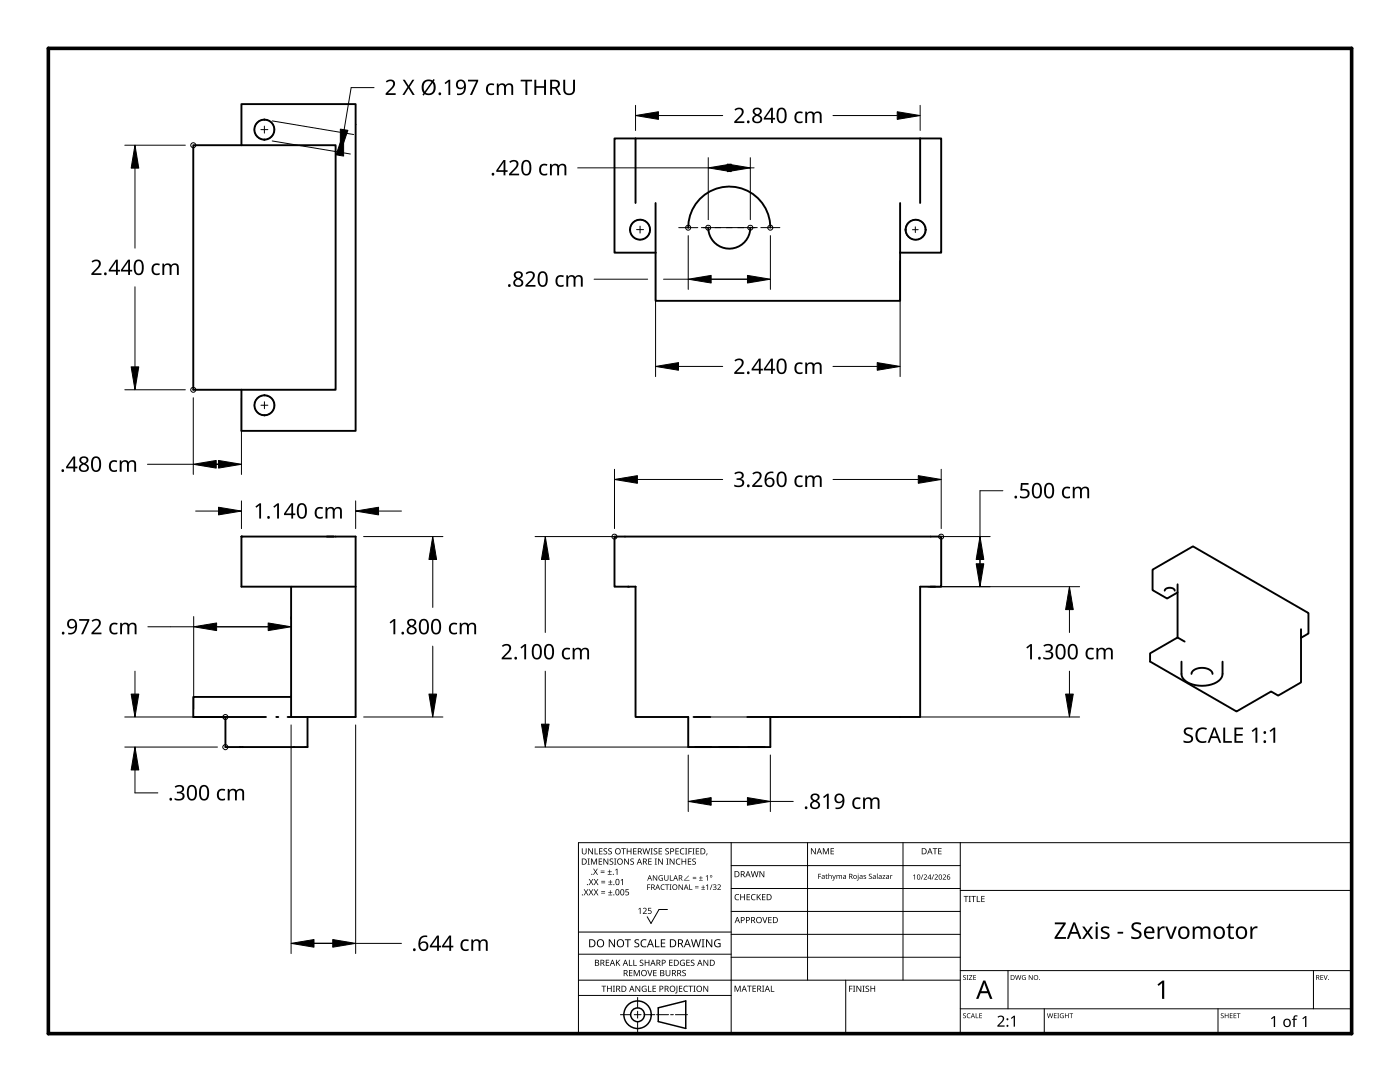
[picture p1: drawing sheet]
<svg xmlns="http://www.w3.org/2000/svg" width="279mm" height="216mm" viewBox="0 0 279 216" stroke-linecap="round" stroke-linejoin="round" font-family="sans-serif">
<g fill="none" stroke="#000" stroke-width=".38">
<path d="M48.2 29v-8.2h22.8v65.2h-22.8v-8.2M48.2 29h18.8v48.8h-18.8M48.2 29h-9.6v48.8h9.6M52.8 23.9a2 2 0 0 0-2 2 2 2 0 0 0 2 2M52.8 23.9h.1M52.8 23.9a2 2 0 0 1 2 2 2 2 0 0 1-2 2M52.8 27.9h.1M126.8 27.6h-4.2v22.8h8.2M126.8 27.6v12.9M183.6 27.6h-56.8M183.6 27.6h4.2v22.8h-8.2M183.6 27.6v12.9"/>
<path d="M125.7 45.8h.1M129.7 45.8h.1M129.7 45.8a2 2 0 0 1-2 2 2 2 0 0 1-2-2M129.7 45.8a2 2 0 0 0-2-2 2 2 0 0 0-2 2M130.8 50.4v9.6h48.8v-9.6M130.8 40.5v9.9M137.4 45.4h.1M141.3 45.4a4.2 4.2 0 0 0 4.2 4.2 4.2 4.2 0 0 0 4.2-4.2M141.3 45.4h.1M153.7 45.4a8.2 8.2 0 0 0-8.2-8.2 8.2 8.2 0 0 0-8.1 8.2M179.6 40.5v9.9M180.7 45.8h.1"/>
<path d="M184.7 45.8h.1M184.7 45.8a2 2 0 0 1-2 2 2 2 0 0 1-2-2M184.7 45.8a2 2 0 0 0-2-2 2 2 0 0 0-2 2M52.8 78.9a2 2 0 0 0-2 2 2 2 0 0 0 2 2M52.8 78.9h.1M52.8 78.9a2 2 0 0 1 2 2 2 2 0 0 1-2 2M52.8 82.9h.1M48.2 107.1h22.8v36h-13.6M48.2 107.1v10h22.8M48.2 107.1h.1M58.1 117.1v26M125.3 117.1h1.5"/>
<path d="M126.8 117.1v26h10.6v6h16.3v-6M126.8 117.1h.1M185.6 117.1h2.2v-10h-65.2v10h2.9M186.7 117.1h-3.1v26h-34.5M232.4 117.9a1.15 1.15 0 0 1 2 0M235 118.2l-2.1 1.2-2.9-1.6v-4.1l8.1-4.7 23 13.3v4.1l-1.5 .9M235 116.6v10.6M58.1 139.1h-19.5v4h14.5M235 127.2l-5.5 3.2v1.6l17.3 10 6.9-4 1.4 .8 4.5-2.6v-8.9M235 127.2l1.4 .8M235.8 132v2.5a2.55 2.55 0 0 0 2.3 2.1 5.8 5.8 0 0 0 5.5-1.1l.3-.7 .1-2.8M237.8 134.5a2.15 2.15 0 0 1 2.7-1.2 1.52 1.52 0 0 1 1.5 1.2"/>
<path d="M259.6 125.6v1.7M55.5 143.1h-.4M61.4 143.1v6h-16.4v-6M138.4 143.1h3.4"/>
</g>
<path d="M9.7 9.7h260v196.5h-260z" fill="none" stroke="#000" stroke-width=".72"/>
<g fill="none" stroke="#000" stroke-width=".2">
<path d="M145.9 168.1v38.1h-30.5v-38.1h154.3M145.9 172.7h45.7M145.9 177.3h45.7M161.2 168.1v27.5M180.2 168.1v27.5M191.6 168.1v38.1M191.6 177.7h78.1M115.4 198.6h30.5M115.4 195.6h76.2M115.4 190.4h30.5M115.4 186h30.5M127.3 199v2.1"/>
<path d="M133.2 181.5h-1.7l-1.6 2.8-.7-1.4M145.9 181.9h45.7M145.9 186.4h45.7M145.9 191h45.7M168.8 195.6v10.6M191.6 193.7h78.1M201.2 193.7v7.6M262.1 193.7v7.6M123.8 202.5h2.1M126.6 202.5h1.3M127.3 201.8v1.4M127.3 203.8v2.1"/>
<path d="M128.6 202.5h2.1M131 202.5h2.4M133.8 202.5h.6M134.8 202.5h2.4M191.6 201.3h78.1M208.4 201.3v4.9M243.1 201.3v4.9"/>
</g>
<g fill="#000">
<path d="M116.1 169.3h.2v.8a.32 .32 0 0 0 .3 .3 .32 .32 0 0 0 .3-.3v-.8h.2v.8a.47 .47 0 0 1-.5 .4 .47 .47 0 0 1-.5-.5zM116.5 177.4h.2l.3 .5 .3-.5h.1l-.4 .6 .4 .6h-.1l-.3-.5-.4 .5h-.1l.4-.6zM117.3 171.3h.4l-.1 .1v1l.1 .1h-.4l.1-.1v-1zM117.4 169.3h.2l.6 1v-1h.1v1.2h-.1l-.7-1v1h-.1zM117.5 177.4h.2l.3 .5 .3-.5h.1l-.4 .6 .4 .6h-.1l-.4-.5-.3 .5h-.1l.4-.6zM117.5 175.4h.2l.3 .5 .3-.5h.1l-.4 .6 .5 .6h-.2l-.3-.5-.4 .5h-.1l.4-.6zM117.9 171.3h.3l.3 1 .4-1h.3v1.2h-.2v-1l-.4 1h-.1l-.4-1v1h-.2zM118.7 169.3h.1v1h.6v.2h-.7zM118.4 173.3h.1l.3 .5 .3-.5h.2l-.4 .6 .4 .7h-.1l-.4-.6-.3 .6h-.1l.4-.7zM118.5 177.4h.2l.2 .5 .3-.5h.2l-.4 .6 .4 .6h-.1l-.4-.5-.3 .5h-.1l.4-.6zM118.5 175.4h.2l.3 .5 .3-.5h.1l-.4 .6 .4 .6h-.1l-.3-.5-.4 .5h-.1l.4-.6zM119.9 174.1h.8v.1h-.8z"/>
<path d="M119.9 173.7h.8v.1h-.8zM120 178.2h.8v.1h-.8zM120 177.8h.8v.1h-.8zM120 176.1h.8v.1h-.8zM120 175.8h.8v.1h-.8zM119.5 171.3h.7v.1h-.6v.4h.5v.2h-.5v.4h.6v.1h-.7zM119.6 169.3h.6v.1h-.5v.4h.5v.1h-.5v.4h.5v.2h-.6zM120.5 169.4l.4-.1h.3l-.1 .1a.25 .25 0 0 0-.4-.1 .25 .25 0 0 0 0 .4l.4 .3 .1 .2-.3 .3-.5-.1v-.1h.2a.27 .27 0 0 0 .4-.1 .27 .27 0 0 0-.3-.3l-.2-.2zM121.3 174.4h.8v.2h-.8zM121.4 178.5h.8v.1h-.8zM120.4 171.3h.2l.7 1-.1-1h.2v1.2h-.2l-.6-1v1h-.2zM121.4 176.5h.8v.1h-.8z"/>
<path d="M121.6 173.5h.1v.4h.4v.1h-.4v.4h-.1v-.4h-.3v-.1h.3zM121.7 177.6h.1v.4h.4v.1h-.4v.4h-.1v-.4h-.3v-.1h.3zM121.7 175.6h.2v.3h.3v.2h-.3v.3h-.2v-.3h-.3v-.2h.3zM121.4 169.4l.5-.1h.2v.1a.25 .25 0 0 0-.4-.1 .25 .25 0 0 0 0 .4l.4 .3v.2l-.2 .3-.5-.1v-.1h.1a.27 .27 0 0 0 .5-.1 .27 .27 0 0 0-.4-.3l-.2-.2zM121.7 171.4l.4-.1 .3 .1-.1 .1a.25 .25 0 0 0-.4-.1 .25 .25 0 0 0 0 .4 .42 .42 0 0 1 .5 .5 .42 .42 0 0 1-.7 .2l-.1-.2 .2 .1a.27 .27 0 0 0 .5-.2 .27 .27 0 0 0-.4-.3l-.2-.2zM122.6 171.3h.4l-.1 .1v1l.1 .1h-.4l.1-.1v-1zM122.8 173.6l.4-.3v1.3h-.1v-1.1l-.2 .2zM123.9 175.6l.4-.2v1.2h-.1v-1.1l-.3 .2zM124 169.3h.9v.1h-.4v1.1h-.1v-1.1h-.4zM124.9 177.4h.6v.2h-.5v.3h.1a.4 .4 0 0 1 .4 .6 .4 .4 0 0 1-.7 0 .31 .31 0 0 0 .5 0 .31 .31 0 0 0-.1-.5h-.4zM124.6 171.3h.1l.7 1v-1h.1v1.2h-.2l-.6-1v1h-.1zM125.1 169.3h.1v.5h.7v-.5h.1v1.2h-.1v-.6h-.7v.6h-.1z"/>
<path d="M125.8 171.4l.5-.1 .2 .1v.1a.25 .25 0 0 0-.4-.1 .25 .25 0 0 0 0 .4 .42 .42 0 0 1 .4 .5 .42 .42 0 0 1-.7 .2v-.2l.1 .1a.27 .27 0 0 0 .5-.2 .27 .27 0 0 0-.4-.3l-.2-.2zM126.4 169.3h.6v.1h-.5v.4h.5v.1h-.5v.4h.5v.2h-.6zM129.2 176.5h.6v.1h-.5v.4h.4v.1h-.4v.5h-.1zM128.2 169.3h.2l.2 1 .3-1h.2l.2 1 .3-1h.1l-.3 1.2h-.1l-.3-1.1-.3 1.1h-.2zM129.4 171.3h.7v.1h-.6v.4h.5v.2h-.5v.4h.6v.1h-.7zM129.8 169.3h.5l-.2 .1v1l.2 .1h-.5l.2-.1v-1zM130.7 171.3h.4l-.1 .1v1l.1 .1h-.4l.1-.1v-1zM130.3 174.6h.2l.5 .9v-.9h.2v1.1h-.2l-.6-.9v.9h-.1zM130.5 169.4l.4-.1h.3l-.1 .1a.25 .25 0 0 0-.4-.1 .25 .25 0 0 0 0 .4l.4 .3 .1 .2-.2 .3-.6-.1v-.1h.2a.27 .27 0 0 0 .4-.1 .27 .27 0 0 0-.3-.3l-.2-.2zM131.6 174.8l.5-.2 .2 .1-.1 .1a.45 .45 0 0 0-.7 .3 .45 .45 0 0 0 .7 .5v-.3h-.3v-.1h.4v.5a.6 .6 0 0 1-.8-.1 .6 .6 0 0 1 .1-.8zM131.4 169.3h.7v.1h-.5v.4h.5v.1h-.5v.4h.5v.2h-.7zM131.3 171.3h.2l.7 1v-1h.1v1.2h-.2l-.6-1v1h-.2z"/>
<path d="M132 176.6l.3-.1h.4l-.1 .1h-.2a.45 .45 0 0 0-.4 .6 .45 .45 0 0 0 .6 .2 .52 .52 0 0 1-.7 0 .52 .52 0 0 1 .1-.8zM132.7 176.5h.8v.1h-.3v1h-.1v-1h-.4zM132.6 174.6h.1v.7a.28 .28 0 0 0 .3 .3 .28 .28 0 0 0 .3-.3v-.7h.1v.7a.42 .42 0 0 1-.4 .4 .42 .42 0 0 1-.4-.4zM133 171.3h.4l-.1 .1v1l.1 .1h-.4l.1-.1v-1zM132.8 169.4l.4-.1h.3l-.1 .1a.25 .25 0 0 0-.3-.1 .25 .25 0 0 0 0 .4l.4 .3v.2l-.2 .3-.5-.1v-.1h.1a.27 .27 0 0 0 .5-.1 .27 .27 0 0 0-.4-.3l-.2-.2zM133.7 174.6h.1v1h.5v.1h-.6zM133.6 176.5h.4l-.1 .1v.9l.1 .1h-.4l.2-.1v-.9zM133.6 171.3h.2l.7 1v-1h.1v1.2h-.2l-.6-1v1h-.2zM135 171.5l.5-.2 .3 .1-.1 .1a.49 .49 0 0 0-.7 .4 .49 .49 0 0 0 .7 .5 .52 .52 0 0 1-.6 0 .52 .52 0 0 1-.2-.6zM134.8 169.3h.7v.1h-.6v.4h.5v.1h-.5v.4h.6v.2h-.7zM135.8 169.4l.4-.1h.4l-.1 .1h-.2a.49 .49 0 0 0-.4 .6 .49 .49 0 0 0 .7 .3 .52 .52 0 0 1-.7 .1 .52 .52 0 0 1-.2-.6zM135.4 176.5h.2l.6 .9v-.9h.1v1.1h-.2l-.6-.9 .1 .9h-.2z"/>
<path d="M137.4 174.7l.1 .1-.8 .8h.9v.1h-1.2zM136 171.3h.2v.5h.6v-.5h.1v1.2h-.1v-.5h-.6v.5h-.2zM136.7 169.3h.5l-.2 .1v1l.2 .1h-.5l.2-.1v-1zM137.4 169.3h.7v.1h-.6v.4h.5v.2h-.5v.5h-.1zM137.6 176.5h.1v.9h.5v.2h-.6zM137.3 171.3h.7v.1h-.6v.4h.5v.2h-.5v.4h.6v.1h-.7zM138.3 175.3h.7v.1h-.7zM138.3 175h.7v.1h-.7zM138.2 169.3h.4l-.1 .1v1l.1 .1h-.4l.1-.1v-1zM138.7 177.1h.7v.1h-.7zM138.7 176.8h.7v.1h-.7zM138.2 171.4l.4-.1 .3 .1-.1 .1a.25 .25 0 0 0-.4-.1 .25 .25 0 0 0 0 .4 .42 .42 0 0 1 .5 .5 .42 .42 0 0 1-.7 .2l-.1-.2 .2 .1a.27 .27 0 0 0 .5-.2 .27 .27 0 0 0-.4-.3l-.2-.2z"/>
<path d="M139.5 175.6h.7v.1h-.7zM138.9 169.3h.6v.1h-.5v.4h.5v.1h-.5v.4h.5v.2h-.6zM139.8 174.8h.1v.3h.3v.1h-.3v.4h-.1v-.4h-.3v-.1h.3zM140 177.5h.7v.1h-.7zM140.3 176.7h.1v.3h.3v.1h-.3v.3h-.1v-.3h-.3v-.1h.3zM141 170.3h.2l-.3 .4zM140.8 174.9l.5-.3v1.1h-.2v-.9l-.2 .2zM140.9 176.7l.4-.2v1.1h-.1v-1l-.2 .2zM142.1 176.5h.1l-.4 1.1h-.1zM142.3 176.6a.34 .34 0 0 1 .5-.2 .34 .34 0 0 1 0 .6h-.1a.34 .34 0 0 1 .3 .5 .34 .34 0 0 1-.6 .1l-.1-.2a.29 .29 0 0 0 .4 .1 .29 .29 0 0 0 .1-.4h-.4v-.1a.24 .24 0 0 0 .4-.1 .24 .24 0 0 0-.1-.4 .24 .24 0 0 0-.3 .2zM143.2 176.6a.39 .39 0 0 1 .6 0 .39 .39 0 0 1-.2 .6l-.3 .2h.6v.2h-.7l.2-.4a.29 .29 0 0 0 .3-.4 .29 .29 0 0 0-.4-.2zM146.8 178.6l.4-.2 .3 .1v.1a.49 .49 0 0 0-.7 .4 .49 .49 0 0 0 .7 .5 .52 .52 0 0 1-.7 0 .52 .52 0 0 1-.2-.6z"/>
<path d="M147.7 178.4h.2v.5h.6v-.5h.2v1.2h-.2v-.5h-.6v.5h-.2zM149 178.4h.7v.1h-.5v.4h.4v.2h-.4v.4h.5v.1h-.7zM150 178.6l.5-.2 .3 .1-.1 .1a.49 .49 0 0 0-.7 .4 .49 .49 0 0 0 .8 .5 .52 .52 0 0 1-.7 0 .52 .52 0 0 1-.2-.6zM149.8 173.8h.2l.3 1.1 .2-1.1h.2l.3 1.1 .2-1.1h.2l-.3 1.2h-.2l-.3-1-.3 1h-.1zM151 178.4h.2v.6l.5-.6h.2l-.5 .5 .5 .7h-.2l-.4-.6-.1 .6h-.2zM151.6 173.8h.1l.7 1v-1h.1v1.2h-.1l-.7-1v1h-.1zM152.1 178.4h.7v.1h-.6v.4h.5v.2h-.5v.4h.6v.1h-.7zM161.8 169.3h.2l.7 1v-1h.1v1.2h-.2l-.6-1v1h-.2zM163.3 174.4h.6v.1h-.5v.3h.4v.1h-.4v.5h-.1zM164.2 169.3h.2l.4 .9 .4-.9h.2v1.2h-.1v-1.1l-.4 1.1h-.1l-.4-1.1v1.1h-.2zM164.9 174.4v.2h.3l-.3 .1 .1 .5 .2 .2-.4-.1-.1-.7zM165.3 174.3h.2l-.1 .4a.29 .29 0 0 1 .4-.1 .29 .29 0 0 1 .2 .3v.5h-.2v-.5a.21 .21 0 0 0-.2-.2 .21 .21 0 0 0-.1 .3v.4h-.2z"/>
<path d="M166.1 174.6h.1l.3 .7 .2-.7h.1l-.3 .9-.2 .2-.2-.1 .3-.2zM165.8 169.3h.6v.1h-.5v.4h.5v.1h-.5v.4h.5v.2h-.6zM166.9 174.6l.6 .1a.28 .28 0 0 1 .3-.1 .28 .28 0 0 1 .2 .3v.5h-.1v-.5a.19 .19 0 0 0-.2-.2 .19 .19 0 0 0-.1 .3v.4h-.2v-.5a.19 .19 0 0 0-.2-.2 .19 .19 0 0 0-.1 .3v.4h-.2zM171.2 174.6h.1v.9l-.2 .2-.1-.1 .2-.1zM172.4 174.7l.5-.1-.5 .2 .4 .3v.2h-.5v-.1l.1 .1a.18 .18 0 0 0 .3 0 .18 .18 0 0 0 0-.3 .18 .18 0 0 0-.2 0zM173.4 174.5l.4-.2 .2 .1v.1a.24 .24 0 0 0-.4-.1 .24 .24 0 0 0-.1 .3 .24 .24 0 0 0 .3 .2l.2 .1v.3l-.4 .1-.2-.1v-.1a.26 .26 0 0 0 .4 .1 .26 .26 0 0 0 .1-.3 .26 .26 0 0 0-.4-.2zM175 174.3h.1v1.1h-.1zM176.1 174.6h.6l-.4 .7 .4 .1h-.6l.4-.7zM177.7 174.6l.1 .2 .3-.2-.3 .2v.6h-.1zM182.2 174.7l.4-.2v1h-.1v-.9l-.2 .2zM184.1 174.5h.2l-.4 1h-.1zM184.4 174.6a.37 .37 0 0 1 .5 0 .37 .37 0 0 1-.2 .6l-.2 .2h.5v.1h-.7l.3-.4a.27 .27 0 0 0 .3-.3 .27 .27 0 0 0-.4-.2z"/>
<path d="M186.3 174.5h.1l-.4 1h-.1zM186.1 169.3h.9v.1h-.3v1.1h-.2v-1.1h-.4zM186.5 174.6a.37 .37 0 0 1 .6 0 .37 .37 0 0 1-.2 .6l-.2 .2h.5v.1h-.7l.3-.4a.27 .27 0 0 0 .2-.3 .27 .27 0 0 0-.3-.2zM187.2 169.3h.7v.1h-.5v.4h.5v.1h-.5v.4h.5v.2h-.7zM188.2 174.6a.37 .37 0 0 1 .5 0 .37 .37 0 0 1-.2 .6l-.2 .2h.5v.1h-.7l.3-.4a.27 .27 0 0 0 .3-.3 .27 .27 0 0 0-.4-.2zM192.3 178.8h.9v.1h-.3v1.1h-.2v-1.1h-.4zM193.3 178.8h.5l-.2 .1v1l.2 .1h-.5l.2-.1v-1zM193.8 178.8h1v.1h-.4v1.1h-.2v-1.1h-.4zM194.9 178.8h.2v1.1h.5v.1h-.7zM195.8 178.8h.7v.1h-.5v.4h.5v.1h-.5v.5h.5v.1h-.7zM120 196.7h1v.1h-.4v1.1h-.2v-1.1h-.4zM120.9 191.5h.7v.1h-.5v.4h.4v.2h-.4v.4h.5v.1h-.7z"/>
<path d="M121.1 196.7h.2v.5h.6v-.5h.2v1.2h-.2v-.6h-.6v.6h-.2zM121.5 187.4h.2l.9 1.3v-1.3h.1v1.6h-.2l-.8-1.3v1.3h-.2zM122.3 196.7h.4l-.1 .1v1l.1 .1h-.4l.2-.1v-1zM122.9 191.5h.2v.6l.5-.6h.2l-.5 .5 .5 .7h-.2l-.4-.6-.1 .6h-.2zM124.7 187.4h1.2v.2h-.5v1.4h-.2v-1.4h-.5zM125.5 191.5h.2v1.1h.5v.1h-.7zM125.5 193.6h.7v.1h-.5v.4h.5v.1h-.5v.4h.5v.2h-.7zM126.4 191.5h.2v1.1h.5v.1h-.7zM126.5 193.6h.2l.4 1 .4-1h.2v1.2h-.2v-1.1l-.4 1.1h-.1l-.4-1.1v1.1h-.1zM126.7 187.6l.3-.2 .6 .1-.2 .1a.33 .33 0 0 0-.6 .2 .33 .33 0 0 0 .4 .4 .47 .47 0 0 1 .4 .6 .47 .47 0 0 1-.7 .2h-.3v-.2h.2a.35 .35 0 0 0 .6-.2 .35 .35 0 0 0-.5-.4l-.3-.2zM126.8 196.7h.2l.6 1v-1h.2v1.2h-.2l-.7-1 .1 1h-.2zM127.4 181.4l.4-.3v1.3h-.1v-1.1l-.2 .2z"/>
<path d="M127.7 191.6l.5-.1 .2 .1v.1a.25 .25 0 0 0-.4-.1 .25 .25 0 0 0 0 .4l.4 .2v.3l-.2 .2h-.5v-.2l.1 .1a.27 .27 0 0 0 .5-.2 .27 .27 0 0 0-.4-.3l-.2-.2zM128 187.6l.6-.2 .4 .1v.2a.64 .64 0 0 0-1 .5 .64 .64 0 0 0 1 .6v.2a.83 .83 0 0 1-1.1-.3 .83 .83 0 0 1 .1-1.1zM128.2 196.8l.6-.1 .2 .1v.1a.5 .5 0 0 0-.8 .4 .5 .5 0 0 0 .7 .5v-.4h-.3v-.1h.4v.6a.66 .66 0 0 1-.8-.2 .66 .66 0 0 1 0-.9zM128.3 181.3a.44 .44 0 0 1 .7 0 .44 .44 0 0 1-.3 .7l-.2 .2h.6v.2h-.8l.3-.5a.33 .33 0 0 0 .3-.3 .33 .33 0 0 0-.3-.3l-.2 .1zM129.2 193.6h.1l.4 1 .3-1h.2l-.4 1.2h-.2zM129.3 196.7h.2v1.1h.5v.1h-.7zM128.7 191.5h.1v.5h.6v-.5h.2v1.2h-.2v-.5h-.6v.5h-.1zM129.4 181.1h.6v.2h-.5v.3h.1a.4 .4 0 0 1 .4 .6 .4 .4 0 0 1-.7 0 .31 .31 0 0 0 .5 0 .31 .31 0 0 0-.1-.5h-.4zM130.7 187.4h.2v1.4h.7v.2h-.9zM130.2 196.7h.7v.1h-.5v.4h.5v.1h-.5v.5h.5v.1h-.7zM130.4 193.6h.6v.1h-.5v.4h.5v.1h-.5v.4h.5v.2h-.6zM131.9 187.4h.9v.2h-.7v.5h.6v.2h-.6v.5h.7v.2h-.9z"/>
<path d="M132.8 193.6h.2v.7a.32 .32 0 0 0 .3 .4 .32 .32 0 0 0 .3-.4v-.7h.2v.7a.47 .47 0 0 1-.5 .5 .47 .47 0 0 1-.5-.5zM133.5 191.5h.7v.1h-.5v.4h.5v.2h-.5v.4h.5v.1h-.7zM135 196.7h.2v1.3l-.1 .2h-.3l-.1-.1 .3-.2zM135.5 196.7h.7v.1h-.5v.4h.4v.1h-.4v.5h.5v.1h-.7zM135.8 191.7l.5-.2 .4 .1-.1 .1a.5 .5 0 0 0-.8 .4 .5 .5 0 0 0 .7 .5v-.4h-.2v-.1h.4v.6a.66 .66 0 0 1-.9-.1 .66 .66 0 0 1 0-.9zM136.2 193.7l.4-.2 .3 .1-.1 .1a.25 .25 0 0 0-.4-.1 .25 .25 0 0 0 0 .4 .42 .42 0 0 1 .5 .6 .42 .42 0 0 1-.7 .2l-.1-.2h.2a.27 .27 0 0 0 .5-.1 .27 .27 0 0 0-.4-.3l-.2-.2zM136.5 196.8l.5-.1 .3 .1-.1 .1a.49 .49 0 0 0-.7 .4 .49 .49 0 0 0 .8 .4 .52 .52 0 0 1-.7 .1 .52 .52 0 0 1-.2-.6zM137 191.5h.7v.1h-.6v.4h.5v.2h-.5v.4h.6v.1h-.7zM137.4 196.7h.9v.1h-.4v1.1h-.1v-1.1h-.4zM137.9 191.6l.4-.1 .3 .1-.1 .1a.25 .25 0 0 0-.4-.1 .25 .25 0 0 0 0 .4l.4 .2 .1 .3-.2 .2h-.6v-.2l.2 .1a.27 .27 0 0 0 .5-.2 .27 .27 0 0 0-.4-.3l-.2-.2zM138.4 196.7h.4l-.1 .1v1l.1 .1h-.4l.1-.1v-1zM137.9 187.4h.2l.3 1.4 .4-1.4h.2l.4 1.4 .3-1.4h.2l-.4 1.6h-.2l-.4-1.3-.4 1.3h-.2z"/>
<path d="M140 187.4h.6l-.2 .2v1.3l.2 .1h-.6l.2-.1v-1.3zM140.4 196.7h.1l.7 1v-1h.1v1.2h-.1l-.7-1v1h-.1zM140.4 191.5h.2l.6 1v-1h.1v1.2h-.1l-.7-1v1h-.1zM140.9 187.4h.2l.9 1.3v-1.3h.2v1.6h-.3l-.8-1.3v1.3h-.2zM142.7 187.6l.7-.2 .4 .1-.1 .2a.65 .65 0 0 0-1 .5 .65 .65 0 0 0 .9 .6v-.4h-.3v-.2h.5v.7a.86 .86 0 0 1-1.1-.1 .86 .86 0 0 1 0-1.2zM146.6 196.7h.2l.4 1 .4-1h.2v1.2h-.1v-1.1l-.4 1.1h-.2l-.4-1.1v1.1h-.1zM149.1 196.7h.9v.1h-.4v1.1h-.1v-1.1h-.4zM150.2 196.7h.7v.1h-.6v.4h.5v.1h-.5v.5h.6v.1h-.7zM152.1 183h.2l.3 1 .4-1h.2l-.5 1.2h-.1zM152.1 196.7h.4l-.1 .1v1l.1 .1h-.4l.1-.1v-1zM153.8 196.7h.2v1.1h.5v.1h-.7zM153.3 183h.7v.1h-.5v.4h.5v.1h-.5v.5h.5v.1h-.7z"/>
<path d="M169.5 196.7h.6v.1h-.5v.5h.5v.1h-.5v.5h-.1zM170.2 196.7h.5l-.2 .1v1l.2 .1h-.5l.2-.1v-1zM170.9 196.7h.2l.6 1v-1h.2v1.2h-.2l-.6-1v1h-.2zM172.1 196.7h.5l-.2 .1v1l.2 .1h-.5l.2-.1v-1zM172.8 196.8l.4-.1h.2v.2a.25 .25 0 0 0-.4-.1 .25 .25 0 0 0 0 .4l.4 .2 .1 .3-.3 .2h-.5v-.2l.2 .1a.27 .27 0 0 0 .4-.2 .27 .27 0 0 0-.3-.3l-.3-.2zM173.7 196.7h.2v.5h.6v-.5h.2v1.2h-.2v-.6h-.6v.6h-.2zM192.2 194.7l.4-.1h.2l-.1 .1a.24 .24 0 0 0-.3 0 .24 .24 0 0 0-.1 .3 .24 .24 0 0 0 .4 .1l.1 .1-.1 .3h-.4l-.1-.1a.24 .24 0 0 0 .3 .1 .24 .24 0 0 0 .1-.3l-.4-.3zM192.9 194.6h.4l-.1 .1v.7l.1 .1h-.4l.1-.1v-.7zM193.4 194.6h.6l-.5 .8h.6v.1h-.7l.5-.8h-.5zM194.2 194.6h.6v.1h-.4v.3h.4v.1h-.4v.3h.4v.1h-.6zM202.6 194.6h.1l.2 .8 .2-.8h.2l.2 .8 .2-.8h.1l-.2 .9h-.2l-.2-.8-.2 .8h-.2zM204.1 194.7l.3-.1h.3l-.1 .1a.4 .4 0 0 0-.6 .4 .4 .4 0 0 0 .6 .3v-.3l-.2-.1h.3v.5a.53 .53 0 0 1-.7-.1 .53 .53 0 0 1 .1-.7z"/>
<path d="M205.3 194.6h.2l.5 .8v-.8h.1v.9h-.2l-.5-.8v.8h-.1zM210.5 184.1h2.2v.3l-1.7 2.6h1.7v.3h-2.2v-.3l1.7-2.6h-1.7zM216 184.9h.4l.7 .9 .6-.9h.4l-.8 1.2 .9 1.2h-.5l-.6-.9-.7 .9h-.5l.9-1.2zM219.8 185.1a1.45 1.45 0 0 1 1.6-.1l-.1 .3-.7-.1-.5 .1v.3l.6 .3a.75 .75 0 0 1 .7 .9 .75 .75 0 0 1-.9 .6l-.8-.2v-.3l.4 .1a.59 .59 0 0 0 1-.4l-.6-.4a.73 .73 0 0 1-.7-1.1zM223 185.9h1.1v.4h-1.1zM226 184.4a1.55 1.55 0 0 1 1.7-.2l-.1 .4a.95 .95 0 0 0-1.4 .2 1.24 1.24 0 0 0 1.2 .9l.3 .4 .1 .4a1.34 1.34 0 0 1-2 .7v-.4a1.16 1.16 0 0 0 1.6-.2 1 1 0 0 0-1-.9 .89 .89 0 0 1-.4-1.3zM231 184.9h.4v.4l.4-.4h.7l-.1 .3h-.4a.79 .79 0 0 0-.6 .8v1.3h-.4zM231 196.4l1-.7h.4v3.6h-.5v-3.2l-.7 .6zM232.5 184.9h.5l.7 2.1 .7-2.1h.5l-1 2.4h-.4zM238 184.9h.4v.3a.93 .93 0 0 1 1.5 0 .88 .88 0 0 1 1-.3 .88 .88 0 0 1 .7 .8v1.6h-.4v-1.5a.6 .6 0 0 0-.8-.6 .6 .6 0 0 0-.4 .8v1.3h-.4v-1.5a.62 .62 0 0 0-.8-.6 .62 .62 0 0 0-.4 .9v1.2h-.4zM245.3 184.3h.2v.6h.8v.3h-.8v1.4l.3 .4h.5v.3a.75 .75 0 0 1-1.2-.7v-1.4h-.3v-.2l.3-.2zM249.5 184.9h.4v.4l.5-.4h.6l-.1 .3h-.4a.79 .79 0 0 0-.6 .8v1.3h-.4z"/>
<path d="M263.5 194.6h.6v.1h-.5v.3h.4v.1h-.4v.3h.5v.1h-.6zM264.1 194.6h.2l.2 .8 .3-.8h.2l-.4 .9h-.1zM192.2 202.3l.4-.1h.2l-.1 .1a.24 .24 0 0 0-.3 0 .24 .24 0 0 0-.1 .3 .24 .24 0 0 0 .4 .1l.1 .2-.1 .2-.4 .1-.1-.2a.24 .24 0 0 0 .3 .1 .24 .24 0 0 0 .1-.3l-.4-.2zM193.1 202.3l.6-.1-.3 .1a.4 .4 0 0 0-.3 .5 .4 .4 0 0 0 .5 .2 .46 .46 0 0 1-.6 0 .46 .46 0 0 1 .1-.7zM194.7 202.2h.1v.8h.5v.2h-.6zM195.4 202.2h.6v.1h-.4v.3h.4v.1h-.4v.4h.4v.1h-.6zM199.1 202.9a.76 .76 0 0 1 1.2 0 .76 .76 0 0 1-.3 1.1l-.6 .6h1.1v.3h-1.5v-.3l.8-.8a.52 .52 0 0 0 .3-.8 .52 .52 0 0 0-.9 .1zM201.7 203.1l.6-.4h.3v2.2h-.3v-1.9l-.4 .3zM209 202.2h.1l.2 .8 .2-.8h.1l.3 .8 .2-.8h.1l-.3 1h-.1l-.2-.9-.3 .9h-.1zM210.3 202.2h.6v.1h-.4v.3h.3v.1h-.3v.4h.4v.1h-.6zM211 202.2h.4l-.2 .1v.8l.2 .1h-.4l.1-.1v-.8zM211.6 202.3l.7-.1-.1 .1a.4 .4 0 0 0-.6 .4 .4 .4 0 0 0 .6 .3v-.2l-.2-.2h.3v.5a.53 .53 0 0 1-.7-.1 .53 .53 0 0 1 0-.7z"/>
<path d="M212.5 202.2h.2v.4h.5v-.4h.1v1h-.1v-.5h-.5v.5h-.2zM213.4 202.2h.8v.1h-.3v.9h-.2v-.9h-.3zM243.7 202.3l.3-.1h.2v.1a.24 .24 0 0 0-.3 0 .24 .24 0 0 0-.1 .3 .24 .24 0 0 0 .3 .1l.1 .2-.1 .2-.4 .1-.1-.2a.24 .24 0 0 0 .4 .1 .24 .24 0 0 0 0-.3l-.3-.2zM244.4 202.2h.2v.4h.5v-.4h.1v1h-.1v-.5h-.5v.5h-.2zM245.4 202.2h.6v.1h-.4v.3h.4v.1h-.4v.4h.4v.1h-.6zM246.2 202.2h.5v.1h-.4v.3h.4v.1h-.4v.4h.4v.1h-.5zM246.8 202.2h.8v.1h-.3v.9h-.2v-.9h-.3zM253.7 203.2l.6-.5h.2v2.2h-.3v-1.9l-.4 .4zM258.2 202.7l.3-.1h.5l-.1 .3-.4-.1-.1 .2v.3h.4v.2h-.4v1.4h-.3v-1.4h-.3l.3-.2zM259.9 203.2l.6-.5h.2v2.2h-.2v-1.9l-.5 .4z"/>
<path d="M116.1 171.3h.4a.61 .61 0 0 1 .6 .6 .61 .61 0 0 1-.6 .6h-.4zM116.3 171.4v1h.1a.48 .48 0 0 0 .5-.5 .48 .48 0 0 0-.4-.5z"/>
<path d="M123 177.5a.51 .51 0 0 1 .6 .1 .51 .51 0 0 1 0 .7 .44 .44 0 0 1-.6 .3 .44 .44 0 0 1-.2-.6zM123.1 177.6l-.1 .1a.48 .48 0 0 0 .3 .8 .53 .53 0 0 0 .2-.5 .53 .53 0 0 0-.4-.4z"/>
<path d="M123 175.5a.5 .5 0 0 1 .6 .1 .5 .5 0 0 1 0 .6 .44 .44 0 0 1-.6 .4 .44 .44 0 0 1-.2-.7zM123.1 175.6a.48 .48 0 0 0-.2 .5 .48 .48 0 0 0 .5 .3v-.7l-.1-.2z"/>
<path d="M122.7 169.9a.61 .61 0 0 1 1.2 0 .61 .61 0 0 1-1.2 0zM123 169.5a.47 .47 0 0 0-.1 .7 .47 .47 0 0 0 .8 0v-.1a.45 .45 0 0 0-.1-.6 .45 .45 0 0 0-.6 0z"/>
<path d="M123.1 171.9a.61 .61 0 0 1 1.2 0 .61 .61 0 0 1-1.2 0zM123.5 171.5l-.2 .4a.45 .45 0 0 0 .7 .4 .45 .45 0 0 0 0-.8l-.2-.1z"/>
<path d="M123.9 177.5a.51 .51 0 0 1 .7 .1 .51 .51 0 0 1 0 .7 .44 .44 0 0 1-.6 .3 .44 .44 0 0 1-.2-.6zM124 177.6v.1a.48 .48 0 0 0 .3 .8 .53 .53 0 0 0 .2-.5 .53 .53 0 0 0-.4-.4z"/>
<path d="M127.3 169.3h.3a.35 .35 0 0 1 .5 .2 .35 .35 0 0 1-.3 .4l.4 .6h-.2l-.3-.5h-.3v.5h-.1zM127.4 169.4v.4h.2a.23 .23 0 0 0 .3-.2 .23 .23 0 0 0-.3-.2z"/>
<path d="M127.5 171.3h.2l.4 1.2h-.1l-.2-.4h-.4l-.2 .4h-.1zM127.6 171.5l-.2 .5h.4z"/>
<path d="M128.3 171.3h.3a.35 .35 0 0 1 .5 .2 .35 .35 0 0 1-.3 .5l.4 .5h-.2l-.3-.5h-.2v.5h-.2zM128.5 171.4v.5h.1a.23 .23 0 0 0 .3-.2 .23 .23 0 0 0-.3-.3z"/>
<path d="M129.6 174.6h.1l.4 1.1h-.1l-.1-.3h-.5l-.1 .3h-.1zM129.7 174.8l-.2 .5h.3z"/>
<path d="M130 176.5h.3a.31 .31 0 0 1 .3 .2 .31 .31 0 0 1-.2 .4l.3 .5h-.1l-.3-.5h-.2v.5h-.1zM130.1 176.6v.4h.2a.21 .21 0 0 0 .2-.2 .21 .21 0 0 0-.2-.2z"/>
<path d="M131.2 176.5h.1l.4 1.1h-.1l-.1-.4h-.5l-.1 .4h-.1zM131.3 176.6l-.2 .5h.3z"/>
<path d="M133.8 169.3h.6l.1 .2-.1 .4-.5 .1v.5h-.1zM133.9 169.4v.5a.29 .29 0 0 0 .5-.3 .29 .29 0 0 0-.5-.2z"/>
<path d="M134.8 174.6h.1l.4 1.1h-.1l-.2-.3h-.4l-.1 .3h-.2zM134.8 174.8l-.1 .5h.3z"/>
<path d="M134.1 177a.55 .55 0 0 1 1.1 0 .55 .55 0 0 1-1.1 0zM134.4 176.7a.42 .42 0 0 0-.1 .6 .42 .42 0 0 0 .7 0v-.1a.39 .39 0 0 0-.1-.5 .39 .39 0 0 0-.5 0z"/>
<path d="M135.5 174.6h.3a.31 .31 0 0 1 .4 .3 .31 .31 0 0 1-.2 .3l.3 .5h-.2l-.3-.4h-.2v.4h-.1zM135.6 174.8v.4h.2a.21 .21 0 0 0 .2-.2 .21 .21 0 0 0-.2-.2z"/>
<path d="M136.9 176.5h.1l.4 1.1h-.1l-.2-.4h-.4l-.1 .4h-.2zM136.9 176.6l-.1 .5h.3z"/>
<path d="M139.8 169.3h.4a.54 .54 0 0 1 .6 .6 .56 .56 0 0 1-.7 .6h-.3zM140 169.4v.9h.1a.48 .48 0 0 0 .5-.4 .48 .48 0 0 0-.4-.5z"/>
<path d="M141.7 174.9a.25 .25 0 0 1 .5 0 .25 .25 0 0 1-.5 0zM141.8 174.9a.15 .15 0 0 0 .3 0 .15 .15 0 0 0-.3 0z"/>
<path d="M146.6 173.8h.4a.61 .61 0 0 1 .6 .6 .61 .61 0 0 1-.7 .6h-.3zM146.8 174v.9h.1a.43 .43 0 0 0 .5-.5 .41 .41 0 0 0-.4-.4z"/>
<path d="M147.8 173.8h.4a.35 .35 0 0 1 .4 .3 .35 .35 0 0 1-.2 .4l.3 .5h-.2l-.3-.5h-.2v.5h-.2zM148 174v.4h.2a.23 .23 0 0 0 .3-.2 .23 .23 0 0 0-.3-.2z"/>
<path d="M149.2 173.8h.1l.5 1.2h-.1l-.2-.3h-.5l-.1 .3h-.2zM149.3 174l-.2 .5h.4z"/>
<path d="M153 178.4h.4a.55 .55 0 0 1 .6 .6 .56 .56 0 0 1-.6 .6h-.4zM153.2 178.5v1h.1a.48 .48 0 0 0 .5-.5 .48 .48 0 0 0-.4-.5z"/>
<path d="M163.4 169.2h.2l.5 1.3h-.2l-.2-.4h-.4l-.2 .4h-.1zM163.5 169.4l-.2 .6h.4z"/>
<path d="M164 174.7h.5l.1 .7-.1-.1a.26 .26 0 0 1-.4 .1 .26 .26 0 0 1-.1-.3 .26 .26 0 0 1 .3-.2h.2l-.1-.2zM164.1 175.1a.15 .15 0 0 0 .1 .2 .15 .15 0 0 0 .2-.1 .15 .15 0 0 0-.1-.2z"/>
<path d="M168.3 174.7h.5v.7l-.1-.1a.26 .26 0 0 1-.3 .1 .26 .26 0 0 1-.2-.3 .26 .26 0 0 1 .4-.2h.1v-.2zM168.4 175.1a.15 .15 0 0 0 0 .2 .16 .16 0 0 0 .3-.1 .15 .15 0 0 0-.1-.2z"/>
<path d="M169.5 174.4h.2a.29 .29 0 0 1 .4 .2 .29 .29 0 0 1-.2 .3l.3 .5h-.2l-.2-.4h-.2v.4h-.1zM169.6 174.5v.3h.1a.2 .2 0 0 0 .3-.1 .2 .2 0 0 0-.3-.2z"/>
<path d="M170.2 175a.4 .4 0 0 1 .8 0 .4 .4 0 0 1-.8 0zM170.4 175a.3 .3 0 0 0 .6 0 .3 .3 0 0 0-.6 0z"/>
<path d="M171.6 174.7h.5v.7l-.1-.1a.26 .26 0 0 1-.3 .1 .26 .26 0 0 1-.2-.3 .26 .26 0 0 1 .4-.2h.1v-.2zM171.7 175.1v.1l.1 .1 .2-.3z"/>
<path d="M174.2 174.7h.5l.1 .7-.1-.1a.26 .26 0 0 1-.4 .1 .26 .26 0 0 1-.1-.3 .26 .26 0 0 1 .3-.2h.2l-.1-.2zM174.3 175.1a.15 .15 0 0 0 .1 .2 .15 .15 0 0 0 .2-.1 .15 .15 0 0 0-.1-.2z"/>
<path d="M175.4 174.7h.5v.7l-.1-.1a.26 .26 0 0 1-.3 .1 .26 .26 0 0 1-.2-.3 .26 .26 0 0 1 .4-.2h.1v-.2zM175.5 175.1v.1l.1 .1 .2-.3z"/>
<path d="M176.9 174.7h.5v.7l-.1-.1a.26 .26 0 0 1-.3 .1 .26 .26 0 0 1-.2-.3 .26 .26 0 0 1 .4-.2h.1v-.2zM177 175.1a.15 .15 0 0 0 0 .2 .15 .15 0 0 0 .2-.1 .15 .15 0 0 0 0-.2z"/>
<path d="M183.1 174.6h.4l.2 .5a.38 .38 0 0 1-.5 .4 .38 .38 0 0 1-.2-.6zM183.2 174.6l-.1 .2a.38 .38 0 0 0 .3 .6 .41 .41 0 0 0 .2-.5 .41 .41 0 0 0-.4-.3z"/>
<path d="M184 169.3h.3a.61 .61 0 0 1 .6 .6 .61 .61 0 0 1-.6 .6h-.3zM184.1 169.4v.9h.2a.43 .43 0 0 0 .5-.4 .41 .41 0 0 0-.5-.5z"/>
<path d="M185.6 174.5h.1v.7h.2l-.2 .3h-.1v-.2h-.5zM185.6 174.6l-.4 .6h.4z"/>
<path d="M185.5 169.2h.1l.5 1.3h-.1l-.2-.4h-.5l-.1 .4h-.2zM185.6 169.4l-.2 .6h.4z"/>
<path d="M187.5 174.6h.4l.1 .5a.38 .38 0 0 1-.4 .4 .38 .38 0 0 1-.3-.6zM187.5 174.6v.2a.38 .38 0 0 0 .3 .6 .41 .41 0 0 0 .1-.5 .41 .41 0 0 0-.4-.3z"/>
<path d="M189.1 174.6l.5-.1-.4 .2-.1 .3a.33 .33 0 0 1 .5 .1 .33 .33 0 0 1-.2 .5 .33 .33 0 0 1-.4-.4zM189.1 175.2a.22 .22 0 0 0 .4 0 .22 .22 0 0 0-.4 0z"/>
<path d="M118.7 191.5h.4a.31 .31 0 0 1 .4 .2 .31 .31 0 0 1-.2 .4 .33 .33 0 0 1 .3 .4 .33 .33 0 0 1-.4 .2h-.5zM118.9 192.2v.4h.2a.23 .23 0 0 0 .3-.2 .23 .23 0 0 0-.3-.2zM118.9 191.6v.4h.2a.21 .21 0 0 0 .3-.2 .21 .21 0 0 0-.3-.2z"/>
<path d="M117.6 187.4h.5a.71 .71 0 0 1 .7 .8 .73 .73 0 0 1-.8 .8h-.4zM117.8 187.6v1.2h.2a.56 .56 0 0 0 .6-.6 .54 .54 0 0 0-.6-.6z"/>
<path d="M119.8 191.5h.4a.35 .35 0 0 1 .4 .3 .35 .35 0 0 1-.2 .4l.3 .5h-.2l-.3-.5h-.2v.5h-.2zM120 191.6v.5h.2a.23 .23 0 0 0 .3-.2 .23 .23 0 0 0-.3-.3z"/>
<path d="M119.3 187.6a.74 .74 0 0 1 .9-.1 .74 .74 0 0 1 .4 .7 .77 .77 0 0 1-1.1 .8 .77 .77 0 0 1-.3-1.3zM119.5 187.7l-.2 .5a.56 .56 0 0 0 .7 .6 .56 .56 0 0 0 .3-.9 .51 .51 0 0 0-.8-.2z"/>
<path d="M122.2 191.5h.1l.5 1.2h-.2l-.1-.3h-.5l-.2 .3h-.1zM122.2 191.7l-.2 .5h.4z"/>
<path d="M123 196.7h.3a.35 .35 0 0 1 .4 .2 .35 .35 0 0 1-.2 .5l.3 .5h-.1l-.3-.5h-.3v.5h-.1zM123.1 196.8v.5h.2a.23 .23 0 0 0 .3-.3 .23 .23 0 0 0-.3-.2z"/>
<path d="M123.3 187.6a.74 .74 0 0 1 .8-.1 .74 .74 0 0 1 .5 .7 .77 .77 0 0 1-1.1 .8 .77 .77 0 0 1-.3-1.3zM123.5 187.7l-.2 .5a.56 .56 0 0 0 .7 .6 .56 .56 0 0 0 .3-.9 .51 .51 0 0 0-.8-.2z"/>
<path d="M124.5 193.6h.3a.35 .35 0 0 1 .4 .2 .35 .35 0 0 1-.2 .4l.3 .6h-.1l-.3-.5h-.3v.5h-.1zM124.6 193.7v.4h.2a.23 .23 0 0 0 .3-.2 .23 .23 0 0 0-.3-.2z"/>
<path d="M124 196.7h.4a.54 .54 0 0 1 .6 .6 .56 .56 0 0 1-.6 .6h-.4zM124.2 196.8v1h.2a.48 .48 0 0 0 .5-.5 .48 .48 0 0 0-.5-.5z"/>
<path d="M124.7 191.5h.2l.4 1.2h-.1l-.2-.3h-.4l-.2 .3h-.1zM124.8 191.7l-.2 .5h.4z"/>
<path d="M126 196.7h.2l.4 1.2h-.1l-.2-.4h-.4l-.2 .4h-.1zM126.1 196.8l-.2 .6h.4z"/>
<path d="M127.9 194.2a.61 .61 0 0 1 1.2 0 .61 .61 0 0 1-1.2 0zM128.2 193.8l-.1 .4a.45 .45 0 0 0 .7 .4 .45 .45 0 0 0 0-.8l-.2-.1z"/>
<path d="M129.7 187.4h.2l.6 1.6h-.2l-.2-.5h-.6l-.2 .5h-.2zM129.8 187.6l-.2 .7h.5z"/>
<path d="M130.2 191.5h.2l.5 1.2h-.2l-.2-.3h-.4l-.2 .3h-.1zM130.3 191.7l-.2 .5h.4z"/>
<path d="M131 191.5h.4a.35 .35 0 0 1 .4 .3 .35 .35 0 0 1-.2 .4l.3 .5h-.2l-.3-.5h-.2v.5h-.2zM131.2 191.6v.5h.2a.23 .23 0 0 0 .2-.2 .23 .23 0 0 0-.3-.3z"/>
<path d="M131.8 193.6h.3a.31 .31 0 0 1 .4 .1 .31 .31 0 0 1-.2 .4 .33 .33 0 0 1 .3 .4 .33 .33 0 0 1-.4 .3h-.4zM131.9 194.2v.4h.3a.23 .23 0 0 0 .2-.2 .23 .23 0 0 0-.3-.2zM131.9 193.7v.4h.2a.21 .21 0 0 0 .3-.2 .21 .21 0 0 0-.3-.2z"/>
<path d="M131.6 196.7h.5l.3 .3-.1 .3-.5 .1v.5h-.2zM131.8 196.8v.5a.29 .29 0 0 0 .4-.2 .29 .29 0 0 0-.4-.3z"/>
<path d="M132.6 196.7h.4a.35 .35 0 0 1 .4 .2 .35 .35 0 0 1-.2 .5l.3 .5h-.2l-.3-.5h-.2v.5h-.2zM132.8 196.8v.5h.2a.23 .23 0 0 0 .3-.3 .23 .23 0 0 0-.3-.2z"/>
<path d="M132.1 191.5h.5l.2 .3-.1 .4-.5 .1v.4h-.1zM132.2 191.6v.5a.29 .29 0 0 0 .5-.2 .29 .29 0 0 0-.5-.3z"/>
<path d="M134.1 193.6h.3a.35 .35 0 0 1 .5 .2 .35 .35 0 0 1-.3 .4l.4 .6h-.2l-.3-.5h-.2v.5h-.2zM134.3 193.7v.4h.1a.23 .23 0 0 0 .3-.2 .23 .23 0 0 0-.3-.2z"/>
<path d="M133.5 197.3a.65 .65 0 0 1 1.3 0 .65 .65 0 0 1-1.3 0zM133.9 196.9a.47 .47 0 0 0-.1 .7 .47 .47 0 0 0 .7 0l.1-.1a.45 .45 0 0 0-.1-.6 .45 .45 0 0 0-.6 0z"/>
<path d="M133.7 187.4h.5a.71 .71 0 0 1 .8 .8 .73 .73 0 0 1-.9 .8h-.4zM133.9 187.6v1.2h.2a.56 .56 0 0 0 .6-.6 .54 .54 0 0 0-.6-.6z"/>
<path d="M135.2 193.6h.3a.35 .35 0 0 1 .4 .2 .35 .35 0 0 1-.2 .4l.3 .6h-.1l-.3-.5h-.3v.5h-.1zM135.3 193.7v.4h.2a.23 .23 0 0 0 .3-.2 .23 .23 0 0 0-.3-.2z"/>
<path d="M134.5 191.5h.4a.54 .54 0 0 1 .6 .6 .56 .56 0 0 1-.7 .6h-.3zM134.6 191.6v1h.2a.48 .48 0 0 0 .5-.5 .48 .48 0 0 0-.5-.5z"/>
<path d="M135.3 187.4h.4a.45 .45 0 0 1 .6 .3 .45 .45 0 0 1-.3 .6l.4 .7h-.2l-.4-.6h-.3v.6h-.2zM135.5 187.6v.6h.2a.3 .3 0 0 0 .4-.3 .3 .3 0 0 0-.4-.3z"/>
<path d="M137.1 187.4h.2l.6 1.6h-.2l-.2-.5h-.6l-.2 .5h-.2zM137.2 187.6l-.3 .7h.5z"/>
<path d="M139.6 191.5h.1l.5 1.2h-.1l-.2-.3h-.5l-.1 .3h-.2zM139.7 191.7l-.2 .5h.4z"/>
<path d="M138.9 197.3a.61 .61 0 0 1 1.2 0 .61 .61 0 0 1-1.2 0zM139.3 196.9a.47 .47 0 0 0-.1 .7 .47 .47 0 0 0 .7 0v-.1a.45 .45 0 0 0-.1-.6 .45 .45 0 0 0-.5 0z"/>
<path d="M141.7 191.5h.3a.54 .54 0 0 1 .6 .6 .56 .56 0 0 1-.6 .6h-.3zM141.8 191.6v1h.2a.48 .48 0 0 0 .5-.5 .48 .48 0 0 0-.5-.5z"/>
<path d="M147.1 183h.1l.5 1.2h-.2l-.1-.4h-.5l-.1 .4h-.2zM147.1 183.1l-.1 .6h.3z"/>
<path d="M147.9 183h.6l.1 .3-.1 .3-.5 .1v.5h-.1zM148 183.1v.5a.29 .29 0 0 0 .5-.2 .29 .29 0 0 0-.5-.3z"/>
<path d="M148.5 196.7h.1l.5 1.2h-.2l-.1-.4h-.5l-.2 .4h-.1zM148.5 196.8l-.2 .6h.4z"/>
<path d="M148.9 183h.5l.3 .3-.2 .3-.5 .1v.5h-.1zM149 183.1v.5a.29 .29 0 0 0 .5-.2 .29 .29 0 0 0-.5-.3z"/>
<path d="M149.9 183h.3a.35 .35 0 0 1 .5 .2 .35 .35 0 0 1-.3 .5l.4 .5h-.2l-.3-.5h-.2v.5h-.2zM150.1 183.1v.5h.1a.23 .23 0 0 0 .3-.3 .23 .23 0 0 0-.3-.2z"/>
<path d="M151.1 196.7h.4a.35 .35 0 0 1 .4 .2 .35 .35 0 0 1-.2 .5l.3 .5h-.2l-.3-.5h-.2v.5h-.2zM151.3 196.8v.5h.2a.23 .23 0 0 0 .2-.3 .23 .23 0 0 0-.2-.2z"/>
<path d="M150.8 183.6a.61 .61 0 0 1 1.2 0 .61 .61 0 0 1-1.2 0zM151.2 183.2a.47 .47 0 0 0-.1 .7 .47 .47 0 0 0 .7 0v-.1a.45 .45 0 0 0 0-.6 .45 .45 0 0 0-.6 0z"/>
<path d="M153.1 196.7h.1l.5 1.2h-.2l-.1-.4h-.5l-.2 .4h-.1zM153.1 196.8l-.2 .6h.4z"/>
<path d="M154.3 183h.3a.55 .55 0 0 1 .6 .6 .56 .56 0 0 1-.6 .6h-.3zM154.4 183.1v1h.2a.48 .48 0 0 0 .5-.5 .48 .48 0 0 0-.5-.5z"/>
<path d="M196.2 195.7h.4l1.5 3.6h-.5l-.5-1.1h-1.4l-.4 1.1h-.5zM196.4 196.1l-.5 1.7h1.1z"/>
<path d="M201.7 194.6h.3a.49 .49 0 0 1 .5 .5 .49 .49 0 0 1-.5 .4h-.3zM201.8 194.7v.7h.4l.1-.2v-.3z"/>
<path d="M206.2 195.1a.5 .5 0 0 1 1 0 .5 .5 0 0 1-1 0zM206.4 195a.4 .4 0 0 0 .8 0 .4 .4 0 0 0-.8 0z"/>
<path d="M214.2 184.1h.4l1.2 3.2h-.4l-.4-1h-1.3l-.4 1h-.4zM214.4 184.5l-.5 1.5h1z"/>
<path d="M228.6 185.2a1.06 1.06 0 0 1 1.3-.2 1.06 1.06 0 0 1 .5 1.2h-1.7a.94 .94 0 0 0 .6 .8 .94 .94 0 0 0 1-.1v.3a1.34 1.34 0 0 1-1.8-.2 1.34 1.34 0 0 1 .1-1.8zM228.9 185.4l-.2 .5h1.3a.61 .61 0 0 0-.4-.7 .61 .61 0 0 0-.7 .2z"/>
<path d="M235.4 185.2a1.24 1.24 0 0 1 2 .6 1.24 1.24 0 0 1-1.3 1.6 1.33 1.33 0 0 1-.7-2.2zM235.8 185.3l-.3 .8a.75 .75 0 0 0 .8 1 .75 .75 0 0 0 .7-1 .75 .75 0 0 0-.3-.8 .75 .75 0 0 0-.9 0z"/>
<path d="M242.5 185.2a1.18 1.18 0 0 1 1.5-.2 1.18 1.18 0 0 1 .4 1.4 1.16 1.16 0 0 1-1.4 1 1.16 1.16 0 0 1-.8-1.6zM242.9 185.3l-.3 .8a.75 .75 0 0 0 .7 1 .75 .75 0 0 0 .7-1 .75 .75 0 0 0-.3-.8 .75 .75 0 0 0-.8 0z"/>
<path d="M246.9 185.2a1.24 1.24 0 0 1 2 .6 1.24 1.24 0 0 1-1.3 1.6 1.33 1.33 0 0 1-.7-2.2zM247.3 185.3a.96 .96 0 0 0-.3 1.1 .96 .96 0 0 0 1.1 .6 .95 .95 0 0 0 .4-1.2 .95 .95 0 0 0-1.1-.6z"/>
<path d="M262.7 194.6h.2a.28 .28 0 0 1 .4 .1 .28 .28 0 0 1-.2 .4l.3 .4h-.2l-.2-.4h-.2v.4h-.1zM262.8 194.7v.3h.1a.19 .19 0 0 0 .3-.2 .19 .19 0 0 0-.3-.1z"/>
<path d="M194.1 202.2l.5 1-.3-.3h-.3l-.3 .3zM194.2 202.3l-.2 .4h.3z"/>
<path d="M256.3 203.5a.77 .77 0 0 1 .9-.2 .77 .77 0 0 1 .4 .8 .81 .81 0 0 1-1.1 .8 .81 .81 0 0 1-.3-1.3zM256.6 203.6l-.2 .5a.52 .52 0 0 0 .6 .6 .52 .52 0 0 0 .3-.7 .48 .48 0 0 0-.2-.5 .48 .48 0 0 0-.5 .1z"/>
<circle cx="116.2" cy="178.6" r=".11"/>
<circle cx="117.2" cy="176.5" r=".11"/>
<circle cx="118.1" cy="174.5" r=".11"/>
<circle cx="122.4" cy="174.5" r=".11"/>
<circle cx="122.5" cy="178.6" r=".11"/>
<circle cx="122.5" cy="176.5" r=".11"/>
<circle cx="171.3" cy="174.4" r=".08"/>
<circle cx="207.5" cy="195.5" r=".09"/>
<circle cx="218.9" cy="184.2" r=".25"/>
<circle cx="265.1" cy="195.5" r=".09"/>
<circle cx="201.1" cy="204.7" r=".2"/>
<circle cx="201.1" cy="203.4" r=".2"/>
</g>
<g fill="none" stroke="#000" stroke-width=".3">
<path d="M131.4 201.1l5.5-1.4v5.5l-5.5-1.4z"/>
<circle cx="127.2" cy="202.5" r="2.73"/>
<circle cx="127.2" cy="202.5" r="1.37"/>
</g>
<path d="M218.9 184.9v2.4" fill="none" stroke="#000" stroke-width=".4"/>
<g fill="#000">
<path d="M77 16.2a1.01 1.01 0 0 1 1.2-.3 1.01 1.01 0 0 1 .6 1l-.2 .5-1.2 1.2h1.6v.3h-2v-.3l1.1-1.1a.72 .72 0 0 0 .4-.6 .72 .72 0 0 0-.5-.7l-.8 .3zM80.4 15.9h.4l.7 1.2 .8-1.2h.4l-.9 1.5 1 1.5h-.5l-.8-1.3-.8 1.3h-.4l1-1.5zM88.7 16.5l.8-.6h.4v3h-.4v-2.6l-.6 .5zM93.4 15.9h2v.3l-1.2 2.7h-.4l1.2-2.6h-1.6zM97.3 16.9l.4-.2 .5-.1 .4 .1-.1 .4a.83 .83 0 0 0-1.1 .7 .83 .83 0 0 0 1.1 .8l.1-.1v.4l-.6 .1a1.22 1.22 0 0 1-1-.8 1.22 1.22 0 0 1 .3-1.3zM99.1 16.7h.3l.1 .3a.86 .86 0 0 1 1.4 0 .81 .81 0 0 1 .9-.3 .81 .81 0 0 1 .6 .8v1.4h-.4v-1.4a.56 .56 0 0 0-.6-.6 .56 .56 0 0 0-.4 .8v1.2h-.4v-1.4a.57 .57 0 0 0-.7-.6 .57 .57 0 0 0-.4 .9v1.1h-.4zM103.9 15.9h2.3v.3h-1v2.7h-.3v-2.7h-1zM106.6 15.9h.4v1.3h1.6v-1.3h.4v3h-.4v-1.4h-1.6v1.4h-.4zM112.4 15.9h.4v2a.79 .79 0 0 0 .8 .8 .79 .79 0 0 0 .8-.8v-2h.4v2a1.17 1.17 0 0 1-1.2 1.1 1.17 1.17 0 0 1-1.2-1.1zM101.6 32.3a1.01 1.01 0 0 1 1.2-.4 1.01 1.01 0 0 1 .7 1l-.3 .6-1.1 1.1h1.5v.4h-2v-.3l1.1-1.1a.72 .72 0 0 0 .4-.7 .72 .72 0 0 0-.4-.7l-.9 .3zM107.9 33l.4-.3h.5l.5 .1-.2 .3a.83 .83 0 0 0-1.1 .7 .83 .83 0 0 0 1.1 .8h.1v.3a1.14 1.14 0 0 1-1.4-.2 1.14 1.14 0 0 1-.1-1.3zM109.8 32.7h.3v.3a.86 .86 0 0 1 1.4 .1 .81 .81 0 0 1 .9-.4 .81 .81 0 0 1 .6 .8v1.5h-.3v-1.5a.56 .56 0 0 0-.7-.5 .56 .56 0 0 0-.4 .7v1.3h-.4v-1.5a.57 .57 0 0 0-.7-.5 .57 .57 0 0 0-.4 .8v1.2h-.3z"/>
<path d="M146.6 21.8a1.01 1.01 0 0 1 1.1-.3 1.01 1.01 0 0 1 .7 1l-.3 .5-1.1 1.2h1.5v.4h-2v-.4l1.1-1.1a.72 .72 0 0 0 .5-.6 .72 .72 0 0 0-.5-.7l-.8 .3zM158.8 22.5l.5-.2 .5-.1 .4 .2-.1 .3a.83 .83 0 0 0-1.2 .7 .83 .83 0 0 0 1.1 .8l.2-.1v.4h-.2a1.14 1.14 0 0 1-1.3-.3 1.14 1.14 0 0 1-.1-1.3zM160.7 22.3h.3l.1 .3a.86 .86 0 0 1 1.4 0 .81 .81 0 0 1 .9-.3 .81 .81 0 0 1 .6 .8v1.5h-.4v-1.5a.56 .56 0 0 0-.7-.6 .56 .56 0 0 0-.4 .8v1.3h-.3v-1.5a.57 .57 0 0 0-.8-.5 .57 .57 0 0 0-.3 .8v1.2h-.4zM18.3 52.1a1.01 1.01 0 0 1 1.1-.3 1.01 1.01 0 0 1 .7 1l-.3 .6-1.1 1.1h1.5v.4h-2v-.3l1.1-1.2a.72 .72 0 0 0 .5-.6 .72 .72 0 0 0-.5-.7l-.8 .3zM30.5 52.9l.5-.3h.5l.4 .1-.1 .3a.83 .83 0 0 0-1.2 .7 .83 .83 0 0 0 1.1 .8h.2v.3h-.2a1.14 1.14 0 0 1-1.3-.2 1.14 1.14 0 0 1-.1-1.4zM32.4 52.6h.3l.1 .3a.86 .86 0 0 1 1.4 0 .81 .81 0 0 1 .9-.3 .81 .81 0 0 1 .6 .8v1.5h-.4v-1.5a.56 .56 0 0 0-.7-.5 .56 .56 0 0 0-.4 .7v1.3h-.3v-1.5a.57 .57 0 0 0-.8-.5 .57 .57 0 0 0-.3 .8v1.2h-.4zM104.9 54.5a1.01 1.01 0 0 1 1.2-.4 1.01 1.01 0 0 1 .6 1l-.2 .6-1.2 1.2h1.6v.3h-2v-.3l1.1-1.1a.72 .72 0 0 0 .4-.7 .72 .72 0 0 0-.5-.6l-.8 .2zM111.2 55.1l.5-.2h.6l.2 .1-.1 .3a.83 .83 0 0 0-1.2 .7 .83 .83 0 0 0 1.1 .9l.2-.1v.3l-.6 .1a1.22 1.22 0 0 1-1-.8 1.22 1.22 0 0 1 .3-1.3zM113 54.9h.3l.1 .3a.86 .86 0 0 1 1.4 .1 .81 .81 0 0 1 .9-.4 .81 .81 0 0 1 .6 .8v1.5h-.4v-1.5a.56 .56 0 0 0-.6-.5 .56 .56 0 0 0-.5 .7v1.3h-.3v-1.5a.57 .57 0 0 0-.7-.5 .57 .57 0 0 0-.4 .8v1.2h-.4zM146.6 71.9a1.01 1.01 0 0 1 1.1-.4 1.01 1.01 0 0 1 .7 1l-.3 .6-1.1 1.2h1.5v.3h-2v-.3l1.1-1.1a.72 .72 0 0 0 .5-.7 .72 .72 0 0 0-.5-.6l-.8 .2zM158.8 72.6l.5-.3h.5l.4 .1-.1 .3a.83 .83 0 0 0-1.2 .7 .83 .83 0 0 0 1.1 .9l.2-.1v.3l-.2 .1a1.14 1.14 0 0 1-1.3-.3 1.14 1.14 0 0 1-.1-1.3zM160.7 72.3h.3l.1 .3a.86 .86 0 0 1 1.4 .1 .81 .81 0 0 1 .9-.4 .81 .81 0 0 1 .6 .8v1.5h-.4v-1.5a.56 .56 0 0 0-.7-.5 .56 .56 0 0 0-.4 .8v1.2h-.3v-1.5a.57 .57 0 0 0-.8-.5 .57 .57 0 0 0-.3 .8v1.2h-.4z"/>
<path d="M22 92.1l.4-.2 .6-.1 .4 .1-.1 .3a.83 .83 0 0 0-1.2 .8 .83 .83 0 0 0 1.1 .8l.2-.1v.4a1.14 1.14 0 0 1-1.4-.2 1.14 1.14 0 0 1-.2-1.4zM23.9 91.9h.3l.1 .3a.86 .86 0 0 1 1.4 0 .81 .81 0 0 1 .9-.4 .81 .81 0 0 1 .6 .9v1.4h-.4v-1.4a.56 .56 0 0 0-.7-.6 .56 .56 0 0 0-.4 .8v1.2h-.4v-1.4a.57 .57 0 0 0-.7-.6 .57 .57 0 0 0-.3 .9v1.1h-.4zM146.5 94.4a1.09 1.09 0 0 1 1.1-.4 1.09 1.09 0 0 1 .8 .8 .74 .74 0 0 1-.6 .8 .81 .81 0 0 1 .7 .9 .81 .81 0 0 1-.9 .7l-1.1-.2v-.3a1.08 1.08 0 0 0 1.6-.3 .62 .62 0 0 0-.8-.6h-.3v-.4a.7 .7 0 0 0 .8 0 .7 .7 0 0 0 .2-.7 .89 .89 0 0 0-1.3 0zM150.1 94.4a1.01 1.01 0 0 1 1.2-.3 1.01 1.01 0 0 1 .7 1l-.3 .6-1.1 1.1h1.5v.4h-2v-.3l1.1-1.2a.72 .72 0 0 0 .4-.6 .72 .72 0 0 0-.4-.7l-.9 .3zM158.8 95.2l.5-.3h.5l.4 .1-.1 .3a.83 .83 0 0 0-1.2 .7 .83 .83 0 0 0 1.1 .8h.2v.3l-.6 .1a1.22 1.22 0 0 1-1-.8 1.22 1.22 0 0 1 .2-1.2zM160.7 94.9h.3l.1 .3a.86 .86 0 0 1 1.4 0 .81 .81 0 0 1 .9-.3 .81 .81 0 0 1 .6 .8v1.5h-.4v-1.5a.56 .56 0 0 0-.7-.5 .56 .56 0 0 0-.4 .7v1.3h-.3v-1.5a.57 .57 0 0 0-.8-.5 .57 .57 0 0 0-.3 .8v1.2h-.4zM203.7 96.4h1.6v.3h-1.2l-.1 .9h.5a.99 .99 0 0 1 1 1.1 .99 .99 0 0 1-1.4 .7l-.5-.1v-.4a.88 .88 0 0 0 .9 .3 .88 .88 0 0 0 .6-.9 .85 .85 0 0 0-1.3-.4l-.2-.1zM212.2 97.4l.4-.3h.6l.4 .1-.1 .3a.83 .83 0 0 0-1.2 .7 .83 .83 0 0 0 1.1 .9l.2-.1v.3l-.6 .2a1.22 1.22 0 0 1-1.1-.8 1.22 1.22 0 0 1 .3-1.3zM214.1 97.1h.3v.3a.86 .86 0 0 1 1.5 .1 .81 .81 0 0 1 .9-.4 .81 .81 0 0 1 .6 .8v1.5h-.4v-1.5a.56 .56 0 0 0-.7-.5 .56 .56 0 0 0-.4 .8v1.2h-.4v-1.5a.57 .57 0 0 0-.7-.5 .57 .57 0 0 0-.3 .8v1.2h-.4zM51 101.1l.8-.7h.3v3.1h-.4l.1-2.7-.6 .5zM54.5 101.1l.9-.7h.3v3.1h-.4v-2.7l-.6 .5zM63.1 101.5l.4-.3h.5l.5 .1-.2 .3a.83 .83 0 0 0-1.1 .7 .83 .83 0 0 0 1.1 .8h.1v.3l-.6 .1a1.22 1.22 0 0 1-1-.8 1.22 1.22 0 0 1 .3-1.2z"/>
<path d="M65 101.2h.3v.3a.86 .86 0 0 1 1.4 0 .81 .81 0 0 1 1-.3 .81 .81 0 0 1 .5 .8v1.5h-.3v-1.5a.56 .56 0 0 0-.7-.5 .56 .56 0 0 0-.4 .7v1.3h-.4v-1.5a.57 .57 0 0 0-.7-.5 .57 .57 0 0 0-.4 .8v1.2h-.3zM15.8 123.5h2v.3l-1.2 2.8h-.4l1.2-2.7h-1.6zM18.3 123.8a1.01 1.01 0 0 1 1.1-.3 1.01 1.01 0 0 1 .7 1l-.3 .6-1.1 1.1h1.5v.4h-2v-.4l1.1-1.1a.72 .72 0 0 0 .5-.6 .72 .72 0 0 0-.5-.7l-.8 .3zM22.1 124.6l.4-.3 .5-.1 .5 .2-.1 .3a.83 .83 0 0 0-1.2 .7 .83 .83 0 0 0 1.1 .8l.1-.1v.4l-.6 .1a1.22 1.22 0 0 1-1-.8 1.22 1.22 0 0 1 .3-1.2zM24 124.3h.3v.3a.86 .86 0 0 1 1.4 0 .81 .81 0 0 1 1-.3 .81 .81 0 0 1 .5 .8v1.5h-.3v-1.5a.56 .56 0 0 0-.7-.5 .56 .56 0 0 0-.4 .7v1.3h-.4v-1.5a.57 .57 0 0 0-.7-.5 .57 .57 0 0 0-.3 .8v1.2h-.4zM77.8 124.2l.8-.7h.3v3.1h-.4v-2.7l-.5 .5zM89.9 124.6l.4-.3 .5-.1 .4 .2-.1 .3a.83 .83 0 0 0-1.1 .7 .83 .83 0 0 0 1.1 .8l.1-.1v.4a1.14 1.14 0 0 1-1.4-.2 1.14 1.14 0 0 1-.1-1.4zM91.7 124.3h.4v.3a.86 .86 0 0 1 1.4 0 .81 .81 0 0 1 .9-.3 .81 .81 0 0 1 .6 .8v1.5h-.3v-1.5a.56 .56 0 0 0-.7-.5 .56 .56 0 0 0-.4 .7v1.3h-.4v-1.5a.57 .57 0 0 0-.7-.5 .57 .57 0 0 0-.4 .8v1.2h-.4zM100.2 128.8a1.01 1.01 0 0 1 1.1-.3 1.01 1.01 0 0 1 .7 1l-.3 .6-1.1 1.1h1.5v.4h-2v-.4l1.1-1.1a.72 .72 0 0 0 .4-.6 .72 .72 0 0 0-.4-.7l-.8 .3zM103.9 129.2l.8-.7h.3v3.1h-.4l.1-2.7-.6 .5zM112.4 129.6l.4-.3 .6-.1 .4 .2-.1 .3a.83 .83 0 0 0-1.2 .7 .83 .83 0 0 0 1.1 .8l.2-.1v.4l-.6 .1a1.22 1.22 0 0 1-1.1-.8 1.22 1.22 0 0 1 .3-1.2zM114.3 129.3h.3v.3a.86 .86 0 0 1 1.5 0 .81 .81 0 0 1 .9-.3 .81 .81 0 0 1 .6 .8v1.5h-.4v-1.5a.56 .56 0 0 0-.7-.5 .56 .56 0 0 0-.4 .7v1.3h-.4v-1.5a.57 .57 0 0 0-.7-.5 .57 .57 0 0 0-.3 .8v1.2h-.4z"/>
<path d="M204.8 129.2l.8-.7h.3v3.1h-.3v-2.7l-.6 .5zM208.2 128.8a1.06 1.06 0 0 1 1.2-.4 1.06 1.06 0 0 1 .7 1l-.2 .4-.4 .2a.82 .82 0 0 1 .7 .9 .82 .82 0 0 1-.9 .7l-1.1-.2v-.3a1.08 1.08 0 0 0 1.6-.3 .62 .62 0 0 0-.8-.6h-.3v-.4a.7 .7 0 0 0 .7 0 .7 .7 0 0 0 .3-.7 .89 .89 0 0 0-1.3 0zM216.9 129.6l.5-.3 .5-.1 .4 .2-.1 .3a.83 .83 0 0 0-1.2 .7 .83 .83 0 0 0 1.1 .8l.2-.1v.4h-.2a1.14 1.14 0 0 1-1.2-.3 1.14 1.14 0 0 1-.2-1.3zM218.8 129.3h.3l.1 .3a.86 .86 0 0 1 1.4 0 .81 .81 0 0 1 .9-.3 .81 .81 0 0 1 .6 .8v1.5h-.4v-1.5a.56 .56 0 0 0-.7-.5 .56 .56 0 0 0-.4 .7v1.3h-.3v-1.5a.57 .57 0 0 0-.8-.5 .57 .57 0 0 0-.3 .8v1.2h-.4zM34.9 156.9a1.09 1.09 0 0 1 1-.3 1.09 1.09 0 0 1 .8 .8 .74 .74 0 0 1-.6 .7 .81 .81 0 0 1 .8 .9 .81 .81 0 0 1-1 .7l-1.1-.1v-.4a1.08 1.08 0 0 0 1.6-.2 .62 .62 0 0 0-.8-.7h-.3v-.3a.7 .7 0 0 0 .8-.1 .7 .7 0 0 0 .2-.7 .89 .89 0 0 0-1.3 0zM43.6 157.7l.4-.3h.5l.4 .1-.1 .3a.83 .83 0 0 0-1.1 .7 .83 .83 0 0 0 1.1 .9l.1-.1v.3l-.6 .1a1.22 1.22 0 0 1-1-.7 1.22 1.22 0 0 1 .3-1.3zM45.5 157.4h.3v.3a.86 .86 0 0 1 1.4 .1 .81 .81 0 0 1 .9-.4 .81 .81 0 0 1 .6 .8v1.5h-.3v-1.5a.56 .56 0 0 0-.7-.5 .56 .56 0 0 0-.4 .7v1.3h-.4v-1.5a.57 .57 0 0 0-.7-.5 .57 .57 0 0 0-.4 .8v1.2h-.3zM236.4 145.5a1.43 1.43 0 0 1 1.6-.2l-.1 .3h-.2a.64 .64 0 0 0-.7-.2 .64 .64 0 0 0-.4 .7l.3 .2 .5 .3a.85 .85 0 0 1 .7 .8 1.24 1.24 0 0 1-1.9 .7v-.4a1.08 1.08 0 0 0 1.5-.2 1.08 1.08 0 0 0-1-.9 .8 .8 0 0 1-.3-1.1zM239 145.6a1.7 1.7 0 0 1 1.9-.3l-.2 .3-.8-.1a1.24 1.24 0 0 0-.9 1.6 1.24 1.24 0 0 0 1.8 .7v.3a1.56 1.56 0 0 1-1.9-.3 1.56 1.56 0 0 1-.2-1.9zM244.1 145.2h.4v2.7h1.3v.3h-1.7zM246.4 145.2h1.7v.3h-1.4v1h1.3v.3h-1.3v1.1h1.4v.3h-1.7zM249.8 145.8l.8-.6h.3v3h-.3v-2.6l-.6 .5z"/>
<path d="M253.4 145.8l.8-.6h.3v3h-.4v-2.6l-.5 .5zM164.3 159l.8-.6h.3v3h-.4v-2.6l-.5 .5zM170.4 159.4l.4-.3h.5l.5 .1-.2 .3a.83 .83 0 0 0-1.1 .7 .83 .83 0 0 0 1.1 .9l.1-.1v.3l-.6 .2a1.22 1.22 0 0 1-1-.8 1.22 1.22 0 0 1 .3-1.3zM172.3 159.1h.3v.3a.86 .86 0 0 1 1.4 .1 .81 .81 0 0 1 .9-.4 .81 .81 0 0 1 .6 .8v1.5h-.3v-1.5a.56 .56 0 0 0-.7-.5 .56 .56 0 0 0-.4 .7v1.3h-.4v-1.5a.57 .57 0 0 0-.7-.5 .57 .57 0 0 0-.4 .8v1.2h-.3zM92.2 187.7l.4-.2 .5-.1 .5 .1-.2 .3a.83 .83 0 0 0-1.1 .8 .83 .83 0 0 0 1.1 .8l.1-.1v.4a1.14 1.14 0 0 1-1.3-.2 1.14 1.14 0 0 1-.2-1.4zM94.1 187.5h.3v.3a.86 .86 0 0 1 1.4 0 .81 .81 0 0 1 1-.4 .81 .81 0 0 1 .5 .8v1.5h-.3v-1.4a.56 .56 0 0 0-.7-.6 .56 .56 0 0 0-.4 .8v1.2h-.4v-1.4a.57 .57 0 0 0-.7-.6 .57 .57 0 0 0-.4 .9v1.1h-.3z"/>
<path d="M84.5 16.3l.9-.4 .9 .2 .2-.3 .3 .1-.2 .4a1.57 1.57 0 0 1 .2 2 1.57 1.57 0 0 1-2 .5l-.2 .3-.3-.2 .2-.3a2.01 2.01 0 0 1 0-2.3zM86.3 16.6l-1.3 1.9a1.02 1.02 0 0 0 1.1 0 1.02 1.02 0 0 0 .4-1.1zM84.9 16.4a1.74 1.74 0 0 0-.1 1.9l1.3-2-.7-.1z"/>
<path d="M91.3 16.1a1.11 1.11 0 0 1 1.3 0 1.11 1.11 0 0 1 .4 1.3 1.38 1.38 0 0 1-1.8 1.5v-.3a1.01 1.01 0 0 0 1.1-.1 1.01 1.01 0 0 0 .3-1 .94 .94 0 0 1-1.4 0 .94 .94 0 0 1 .1-1.4zM91.3 16.8a.66 .66 0 0 0 1.3 0 .66 .66 0 0 0-1.3 0z"/>
<path d="M109.8 15.9h.8a.87 .87 0 0 1 1.1 .6 .87 .87 0 0 1-.6 1.1l.9 1.3h-.5l-.7-1.2h-.6v1.2h-.4zM110.2 16.2v1.2h.4a.58 .58 0 0 0 .7-.6 .58 .58 0 0 0-.7-.6z"/>
<path d="M100.5 31.9h.4v2.1h.4v.3h-.4v.7h-.4v-.7h-1.5v-.3zM100.5 32.3l-1.1 1.7h1.1z"/>
<path d="M104.4 32.1a1.05 1.05 0 0 1 1.2 0 1.05 1.05 0 0 1 .4 1.2 1.31 1.31 0 0 1-1 1.7 1.22 1.22 0 0 1-1-1.5l.1-.9zM104.6 32.4a1.88 1.88 0 0 0 .3 2.3 .71 .71 0 0 0 .8-.9 1.17 1.17 0 0 0-.7-1.6z"/>
<path d="M150.3 21.8l.8-.3a.75 .75 0 0 1 .9 .5 .75 .75 0 0 1-.6 .9 .87 .87 0 0 1 .7 1.2 .87 .87 0 0 1-1.2 .5 .82 .82 0 0 1-.8-.8 .82 .82 0 0 1 .6-.8l-.1-.1a.77 .77 0 0 1-.3-1.1zM150.5 23.8a.6 .6 0 0 0 1.2 0 .6 .6 0 0 0-1.2 0zM150.6 22.3a.5 .5 0 0 0 1 0 .5 .5 0 0 0-1 0z"/>
<path d="M153.9 21.5h.3v2h.5v.4h-.5v.7h-.3v-.7h-1.5v-.4zM153.9 21.9l-1.1 1.6h1.1z"/>
<path d="M155.4 21.7a1.05 1.05 0 0 1 1.2 0 1.05 1.05 0 0 1 .4 1.1v.2a1.18 1.18 0 0 1-1.1 1.6 1.37 1.37 0 0 1-.9-1.8l.1-.6zM155.6 22l-.2 .5v1.1a.6 .6 0 0 0 .6 .7 .6 .6 0 0 0 .6-.7 1.66 1.66 0 0 0-.5-1.8z"/>
<path d="M23.1 51.8h.4v2h.5v.4h-.5v.7h-.4v-.7h-1.4v-.3zM23.2 52.2l-1.1 1.6h1z"/>
<path d="M25.6 51.8h.3v2h.5v.4h-.5v.7h-.3v-.7h-1.5v-.3zM25.6 52.2l-1.1 1.6h1.1z"/>
<path d="M27.1 52a1.05 1.05 0 0 1 1.2 0 1.05 1.05 0 0 1 .4 1.2 1.3 1.3 0 0 1-1 1.7 1.22 1.22 0 0 1-1-1.6l.1-.8zM27.3 52.3l-.2 .5v1.1a.6 .6 0 0 0 .6 .7 .6 .6 0 0 0 .6-.7 1.66 1.66 0 0 0-.5-1.8z"/>
<path d="M102.7 54.4a.88 .88 0 0 1 1.1-.3 .88 .88 0 0 1 .4 1.2l-.4 .3a.87 .87 0 0 1 .6 1.1 .87 .87 0 0 1-1.2 .5 .82 .82 0 0 1-.8-.7 .82 .82 0 0 1 .7-.9l-.3-.1a.75 .75 0 0 1-.1-1.1zM102.8 56.4a.6 .6 0 0 0 1.2 0 .6 .6 0 0 0-1.2 0zM102.9 54.9a.55 .55 0 0 0 1.1 0 .55 .55 0 0 0-1.1 0z"/>
<path d="M107.7 54.3a1.05 1.05 0 0 1 1.2 0 1.05 1.05 0 0 1 .4 1.2 1.28 1.28 0 0 1-1.1 1.7 1.37 1.37 0 0 1-.9-1.7l.1-.8zM107.9 54.6a1.88 1.88 0 0 0 .2 2.3 .71 .71 0 0 0 .8-.9 1.17 1.17 0 0 0-.6-1.6z"/>
<path d="M151.4 71.6h.4v2h.5v.3h-.5v.7h-.4v-.7h-1.4v-.3zM151.5 72l-1.1 1.6h1z"/>
<path d="M153.9 71.6h.3v2h.5v.3h-.5v.7h-.3v-.7h-1.5v-.3zM153.9 72l-1.1 1.6h1.1z"/>
<path d="M155.4 71.7a1.05 1.05 0 0 1 1.2 0 1.05 1.05 0 0 1 .4 1.2 1.3 1.3 0 0 1-1 1.8 1.22 1.22 0 0 1-1-1.6l.1-.8zM155.6 72a2.23 2.23 0 0 0 .1 2.3 .68 .68 0 0 0 .7-.2 .68 .68 0 0 0 .2-.7 1.17 1.17 0 0 0-.6-1.6z"/>
<path d="M14.6 91.1h.4v2h.4v.3h-.4v.7h-.4v-.7h-1.4v-.3zM14.6 91.5l-1 1.6h1z"/>
<path d="M16 91.4a.88 .88 0 0 1 1.1-.3 .88 .88 0 0 1 .4 1.1l-.4 .3a.87 .87 0 0 1 .6 1.2 .87 .87 0 0 1-1.2 .5 .82 .82 0 0 1-.8-.8 .82 .82 0 0 1 .7-.8l-.2-.1a.77 .77 0 0 1-.2-1.1zM16.1 93.4a.6 .6 0 0 0 1.2 0 .6 .6 0 0 0-1.2 0zM16.3 91.9a.5 .5 0 0 0 1 0 .5 .5 0 0 0-1 0z"/>
<path d="M18.6 91.3a1.05 1.05 0 0 1 1.2 0 1.05 1.05 0 0 1 .4 1.1v.2a1.18 1.18 0 0 1-1.1 1.6 1.37 1.37 0 0 1-.9-1.8l.1-.7zM18.8 91.5l-.2 .6v1.1a.6 .6 0 0 0 .6 .7 .6 .6 0 0 0 .6-.7 1.66 1.66 0 0 0-.5-1.8z"/>
<path d="M153 94.4l.5-.2 .5-.1h.3v.3a1.03 1.03 0 0 0-1.3 1.2 .96 .96 0 0 1 1.5 .1 .96 .96 0 0 1-.5 1.4 1.09 1.09 0 0 1-1.4-1.2l.1-.8zM152.9 96.2a.7 .7 0 0 0 1.4 0 .7 .7 0 0 0-1.4 0z"/>
<path d="M155.4 94.3a1.05 1.05 0 0 1 1.2 0 1.05 1.05 0 0 1 .4 1.2 1.28 1.28 0 0 1-1.1 1.7 1.37 1.37 0 0 1-.9-1.7l.1-.8zM155.6 94.6a2.23 2.23 0 0 0 .1 2.2 .68 .68 0 0 0 .8-.1 .68 .68 0 0 0 .1-.8 1.17 1.17 0 0 0-.6-1.5z"/>
<path d="M206.3 96.6a1.05 1.05 0 0 1 1.3-.1 1.05 1.05 0 0 1 .3 1.2 1.28 1.28 0 0 1-1.1 1.8 1.37 1.37 0 0 1-.9-1.8l.1-.6zM206.5 96.8a2.23 2.23 0 0 0 .2 2.3 .68 .68 0 0 0 .7-.2 .68 .68 0 0 0 .2-.7 1.17 1.17 0 0 0-.7-1.5z"/>
<path d="M208.7 96.6a1.05 1.05 0 0 1 1.3-.1 1.05 1.05 0 0 1 .4 1.2 1.28 1.28 0 0 1-1.2 1.8 1.37 1.37 0 0 1-.8-1.8l.1-.8zM209 96.8a2.23 2.23 0 0 0 .1 2.3 .68 .68 0 0 0 .7-.2 .68 .68 0 0 0 .2-.7 1.17 1.17 0 0 0-.6-1.5z"/>
<path d="M58.1 100.4h.4v2h.4v.4h-.4v.7h-.4v-.7h-1.4v-.3zM58.1 100.8l-1.1 1.6h1.1z"/>
<path d="M59.6 100.6a1.05 1.05 0 0 1 1.3 0 1.05 1.05 0 0 1 .3 1.2 1.28 1.28 0 0 1-1.1 1.7 1.37 1.37 0 0 1-.9-1.7l.2-.8zM59.8 100.9a2.23 2.23 0 0 0 .2 2.2 .68 .68 0 0 0 .7-.1 .68 .68 0 0 0 .2-.7 1.17 1.17 0 0 0-.7-1.6z"/>
<path d="M13.7 123.8a1.06 1.06 0 0 1 1.2-.2 1.06 1.06 0 0 1 .5 1.2 1.43 1.43 0 0 1-1.8 1.8v-.4a1.01 1.01 0 0 0 1.1-.1 1.01 1.01 0 0 0 .3-1 .94 .94 0 0 1-1.4 .1 .94 .94 0 0 1 .1-1.4zM13.7 124.5a.66 .66 0 0 0 1.3 0 .66 .66 0 0 0-1.3 0z"/>
<path d="M81.4 123.8l.8-.3a.75 .75 0 0 1 .9 .6 .75 .75 0 0 1-.6 .9 .87 .87 0 0 1 .6 1.1 .87 .87 0 0 1-1.2 .5 .82 .82 0 0 1-.7-.7 .82 .82 0 0 1 .6-.9l-.1-.1a.77 .77 0 0 1-.3-1.1zM81.5 125.8a.6 .6 0 0 0 1.2 0 .6 .6 0 0 0-1.2 0zM81.7 124.3a.5 .5 0 0 0 1 0 .5 .5 0 0 0-1 0z"/>
<path d="M84 123.7a1.05 1.05 0 0 1 1.2 0 1.05 1.05 0 0 1 .4 1.2 1.28 1.28 0 0 1-1.1 1.7 1.37 1.37 0 0 1-.9-1.8l.1-.7zM84.2 124a1.88 1.88 0 0 0 .2 2.3 .71 .71 0 0 0 .8-1 1.17 1.17 0 0 0-.6-1.5z"/>
<path d="M86.4 123.7a1.05 1.05 0 0 1 1.2 0 1.05 1.05 0 0 1 .4 1.2 1.31 1.31 0 0 1-1 1.7 1.22 1.22 0 0 1-1-1.6l.1-.8zM86.6 124a1.88 1.88 0 0 0 .3 2.3 .71 .71 0 0 0 .7-1 1.17 1.17 0 0 0-.6-1.5z"/>
<path d="M106.5 128.7a1.05 1.05 0 0 1 1.2 0 1.05 1.05 0 0 1 .4 1.2 1.3 1.3 0 0 1-1 1.7 1.22 1.22 0 0 1-1-1.6l.1-.8zM106.7 129a2.23 2.23 0 0 0 .1 2.2 .68 .68 0 0 0 .8-.1 .68 .68 0 0 0 .2-.8 1.17 1.17 0 0 0-.7-1.5z"/>
<path d="M108.9 128.7a1.05 1.05 0 0 1 1.3 0 1.05 1.05 0 0 1 .4 1.2 1.28 1.28 0 0 1-1.2 1.7 1.37 1.37 0 0 1-.8-1.8l.1-.7zM109.2 129a1.88 1.88 0 0 0 .2 2.3 .71 .71 0 0 0 .8-1 1.17 1.17 0 0 0-.6-1.5z"/>
<path d="M211 128.7a1.05 1.05 0 0 1 1.3 0 1.05 1.05 0 0 1 .4 1.2 1.28 1.28 0 0 1-1.2 1.7 1.37 1.37 0 0 1-.8-1.8l.1-.7zM211.3 129a1.88 1.88 0 0 0 .2 2.3 .71 .71 0 0 0 .8-1 1.17 1.17 0 0 0-.6-1.5z"/>
<path d="M213.5 128.7a1.05 1.05 0 0 1 1.2 0 1.05 1.05 0 0 1 .4 1.2 1.31 1.31 0 0 1-1 1.7 1.22 1.22 0 0 1-1-1.6l.1-.8zM213.7 129a2.23 2.23 0 0 0 .1 2.2 .68 .68 0 0 0 .8-.1 .68 .68 0 0 0 .1-.8 1.17 1.17 0 0 0-.6-1.5z"/>
<path d="M37.7 156.8a1.05 1.05 0 0 1 1.2 0 1.05 1.05 0 0 1 .4 1.2 1.28 1.28 0 0 1-1.1 1.7 1.37 1.37 0 0 1-.9-1.7l.1-.8zM37.9 157.1a2.23 2.23 0 0 0 .1 2.3 .68 .68 0 0 0 .8-.2 .68 .68 0 0 0 .1-.7 1.17 1.17 0 0 0-.6-1.6z"/>
<path d="M40.1 156.8a1.05 1.05 0 0 1 1.2 0 1.05 1.05 0 0 1 .4 1.2 1.28 1.28 0 0 1-1.1 1.7 1.37 1.37 0 0 1-.9-1.7l.2-.8zM40.3 157.1a1.88 1.88 0 0 0 .3 2.3 .71 .71 0 0 0 .7-.9 1.17 1.17 0 0 0-.6-1.6z"/>
<path d="M161.9 158.6a.88 .88 0 0 1 1.1-.3 .88 .88 0 0 1 .4 1.2l-.4 .3a.87 .87 0 0 1 .6 1.1 .87 .87 0 0 1-1.2 .5 .82 .82 0 0 1-.7-.7 .82 .82 0 0 1 .6-.9l-.1-.1a.77 .77 0 0 1-.3-1.1zM162 160.6a.6 .6 0 0 0 1.2 0 .6 .6 0 0 0-1.2 0zM162.2 159.1a.5 .5 0 0 0 1 0 .5 .5 0 0 0-1 0z"/>
<path d="M166.8 158.6a1.11 1.11 0 0 1 1.3 0 1.11 1.11 0 0 1 .4 1.3 1.38 1.38 0 0 1-1.8 1.5v-.3a1.01 1.01 0 0 0 1.1-.2 1.01 1.01 0 0 0 .3-1 .94 .94 0 0 1-1.4 .1 .94 .94 0 0 1 .1-1.4zM166.9 159.3a.66 .66 0 0 0 1.3 0 .66 .66 0 0 0-1.3 0z"/>
<path d="M242.2 145.2h.3l1.2 3h-.4l-.3-.9h-1.3l-.3 .9h-.4zM242.4 145.6l-.5 1.3h.9z"/>
<path d="M83.9 187l.5-.3h.5h.4v.3a1.03 1.03 0 0 0-1.4 1.2 .96 .96 0 0 1 1.5 .1 .96 .96 0 0 1-.5 1.4 1.15 1.15 0 0 1-1.1-.3 1.15 1.15 0 0 1-.3-1.2l.1-.7zM83.9 188.8a.66 .66 0 0 0 1.3 0 .66 .66 0 0 0-1.3 0z"/>
<path d="M87.2 186.7h.4v2h.4v.3h-.4v.7h-.4v-.7h-1.4v-.3zM87.2 187.1l-1.1 1.6h1.1z"/>
<path d="M89.6 186.7h.4v2h.5v.3h-.5v.7h-.3v-.7h-1.5v-.3zM89.7 187.1l-1.1 1.6h1.1z"/>
<circle cx="87.8" cy="18.7" r=".28"/>
<circle cx="98.4" cy="34.8" r=".28"/>
<circle cx="149.4" cy="24.3" r=".28"/>
<circle cx="21.1" cy="54.6" r=".28"/>
<circle cx="101.7" cy="57" r=".28"/>
<circle cx="149.3" cy="74.4" r=".27"/>
<circle cx="12.5" cy="93.9" r=".28"/>
<circle cx="149.4" cy="96.9" r=".28"/>
<circle cx="202.7" cy="99.2" r=".28"/>
<circle cx="53.6" cy="103.2" r=".28"/>
<circle cx="12.6" cy="126.3" r=".28"/>
<circle cx="80.4" cy="126.3" r=".28"/>
<circle cx="102.9" cy="131.3" r=".28"/>
<circle cx="207.5" cy="131.3" r=".28"/>
<circle cx="34.1" cy="159.5" r=".28"/>
<circle cx="252.4" cy="148" r=".28"/>
<circle cx="252.4" cy="146.2" r=".28"/>
<circle cx="160.9" cy="161.2" r=".27"/>
<circle cx="82.7" cy="189.5" r=".28"/>
</g>
<g fill="none" stroke="#000" stroke-width=".2">
<path d="M74.7 17.5h-4.6l-2.3 13.5M24.9 29h12.1M26.9 33.5v16M54.3 28.1l15.6 2.6M54.3 24.1l16.3 2.7M115.3 33.5h26M126.8 21v5M131.4 23.1h12.8M141.3 31.5v12.3M145.2 33.5h5.3M149.7 31.5v12.3M179.1 23.1h-12.9"/>
<path d="M183.6 21v5M26.9 57.2v16M118.6 55.7h10.6M130.8 52v23.1M132.4 55.7h5M137.4 47v10.7M149.2 55.7h-7.3M153.7 47v10.7M179.6 52v23.1M37 77.8h-12.1M38.6 79.4v15.3M48.2 79.4v15.3"/>
<path d="M144.2 73.1h-8.8M166.2 73.1h8.9M38.6 92.6h-9.2M43.1 92.6h4.6M48.2 99.9v5.6M71 99.9v5.6M122.6 93.6v11.9M127.2 95.7h17M183.3 95.7h-17.1M187.8 93.6v11.9M200.1 97.9h-4.5v9.2M43.6 102h-4.6"/>
<path d="M75.5 102h4.6M86.4 111.6v9.6M88.4 107.1h-15.8M106.8 107.1h16.3M108.8 111.6v14.6M185.2 117.1h30.3M195.6 111.6v.9M197.6 107.1h-10.3M26.9 133.9v4.6M38.7 123v18.5M38.7 125.1h-9.2M53.5 125.1h-10.3"/>
<path d="M58.1 123v.5M86.4 128.9v9.6M108.8 133.9v10.6M213.4 133.9v4.6M213.4 121.6v4.6M24.9 149.1h18.5M24.9 143.1h18.5M26.9 149.1v9.1h4.6M58.1 144.7v45.6M71 144.7v45.6M72.6 143.1h15.8M106.8 149.1h45.4"/>
<path d="M137.4 150.7v11.2M138.9 143.1h76.6M141.9 159.9h7.3M153.7 150.7v11.2M153.7 159.9h4.6M61.8 188.2h4.6M80.1 188.2h-9.1"/>
</g>
<g fill="#000" stroke="#000" stroke-width=".2">
<path d="M26.9 29l.8 4.5h-1.5zM68.6 26.5v4.6l-1.5-.2zM67.9 25.8l1.5 .2-1.5 4.4zM126.8 23.1l4.6-.8v1.5zM145.2 32.7l4.5 .8-4.5 .8zM141.3 33.5l4.6-.8v1.6zM179.1 22.3l4.5 .8-4.5 .7zM137.4 55.7l4.5-.7v1.5zM149.2 55l4.5 .7-4.5 .8zM26.2 73.2h1.5l-.8 4.6zM130.8 73.1l4.6-.7v1.5zM175.1 72.4l4.5 .7-4.5 .8z"/>
<path d="M38.6 92.6l4.5-.7v1.5zM43.6 91.9l4.6 .7-4.6 .8zM122.6 95.7l4.6-.8v1.5zM183.3 94.9l4.5 .8-4.5 .7zM43.6 101.2l4.6 .8-4.6 .7zM71 102l4.5-.8v1.5zM86.4 107.1l.7 4.5h-1.5zM108.8 107.1l.8 4.5h-1.5zM195.6 107.1l.7 4.5h-1.5zM194.8 112.5h1.5l-.7 4.6zM26.2 138.5h1.5l-.8 4.6zM38.7 125.1l4.5-.8v1.5z"/>
<path d="M53.5 124.3l4.6 .8-4.6 .7zM85.6 138.5h1.5l-.7 4.6zM213.4 117.1l.8 4.5h-1.5zM212.7 138.5h1.5l-.8 4.6zM26.9 149.1l.8 4.5h-1.5zM108.1 144.5h1.5l-.8 4.6zM149.2 159.2l4.5 .7-4.5 .8zM137.4 159.9l4.5-.7v1.5zM58.1 188.2l4.6-.7v1.5zM66.4 187.5l4.6 .7-4.6 .8z"/>
</g>
<g fill="none" stroke="#000" stroke-width=".2">
<circle cx="38.6" cy="29" r=".5"/>
<circle cx="137.3" cy="45.4" r=".5"/>
<circle cx="141.3" cy="45.4" r=".49"/>
<circle cx="149.7" cy="45.4" r=".5"/>
<circle cx="153.7" cy="45.4" r=".49"/>
<circle cx="38.6" cy="77.8" r=".5"/>
<circle cx="122.6" cy="107.1" r=".49"/>
<circle cx="187.8" cy="107.1" r=".49"/>
<circle cx="45" cy="143.1" r=".5"/>
<circle cx="45" cy="149.1" r=".5"/>
</g>
<g fill="none" stroke="#000" stroke-width=".2">
<circle cx="52.7" cy="25.9" r="2"/>
<circle cx="127.7" cy="45.8" r="1.99"/>
<circle cx="182.7" cy="45.8" r="1.99"/>
<circle cx="52.8" cy="80.9" r="1.98"/>
</g>
<path d="M52.8 25.2v1.4M53.5 25.9h-1.4M127 45.8h1.4M127.7 45.1v1.4M182.7 45.3v1.1M183.2 45.8h-1.1M52.8 80.2v1.4M53.5 80.9h-1.4" fill="none" stroke="#000" stroke-width=".2"/>
<path d="M139.3 45.4h-3.8M140 45.4h11.1M155.6 45.4h-3.8" fill="none" stroke="#000" stroke-width=".2"/>
</svg>
